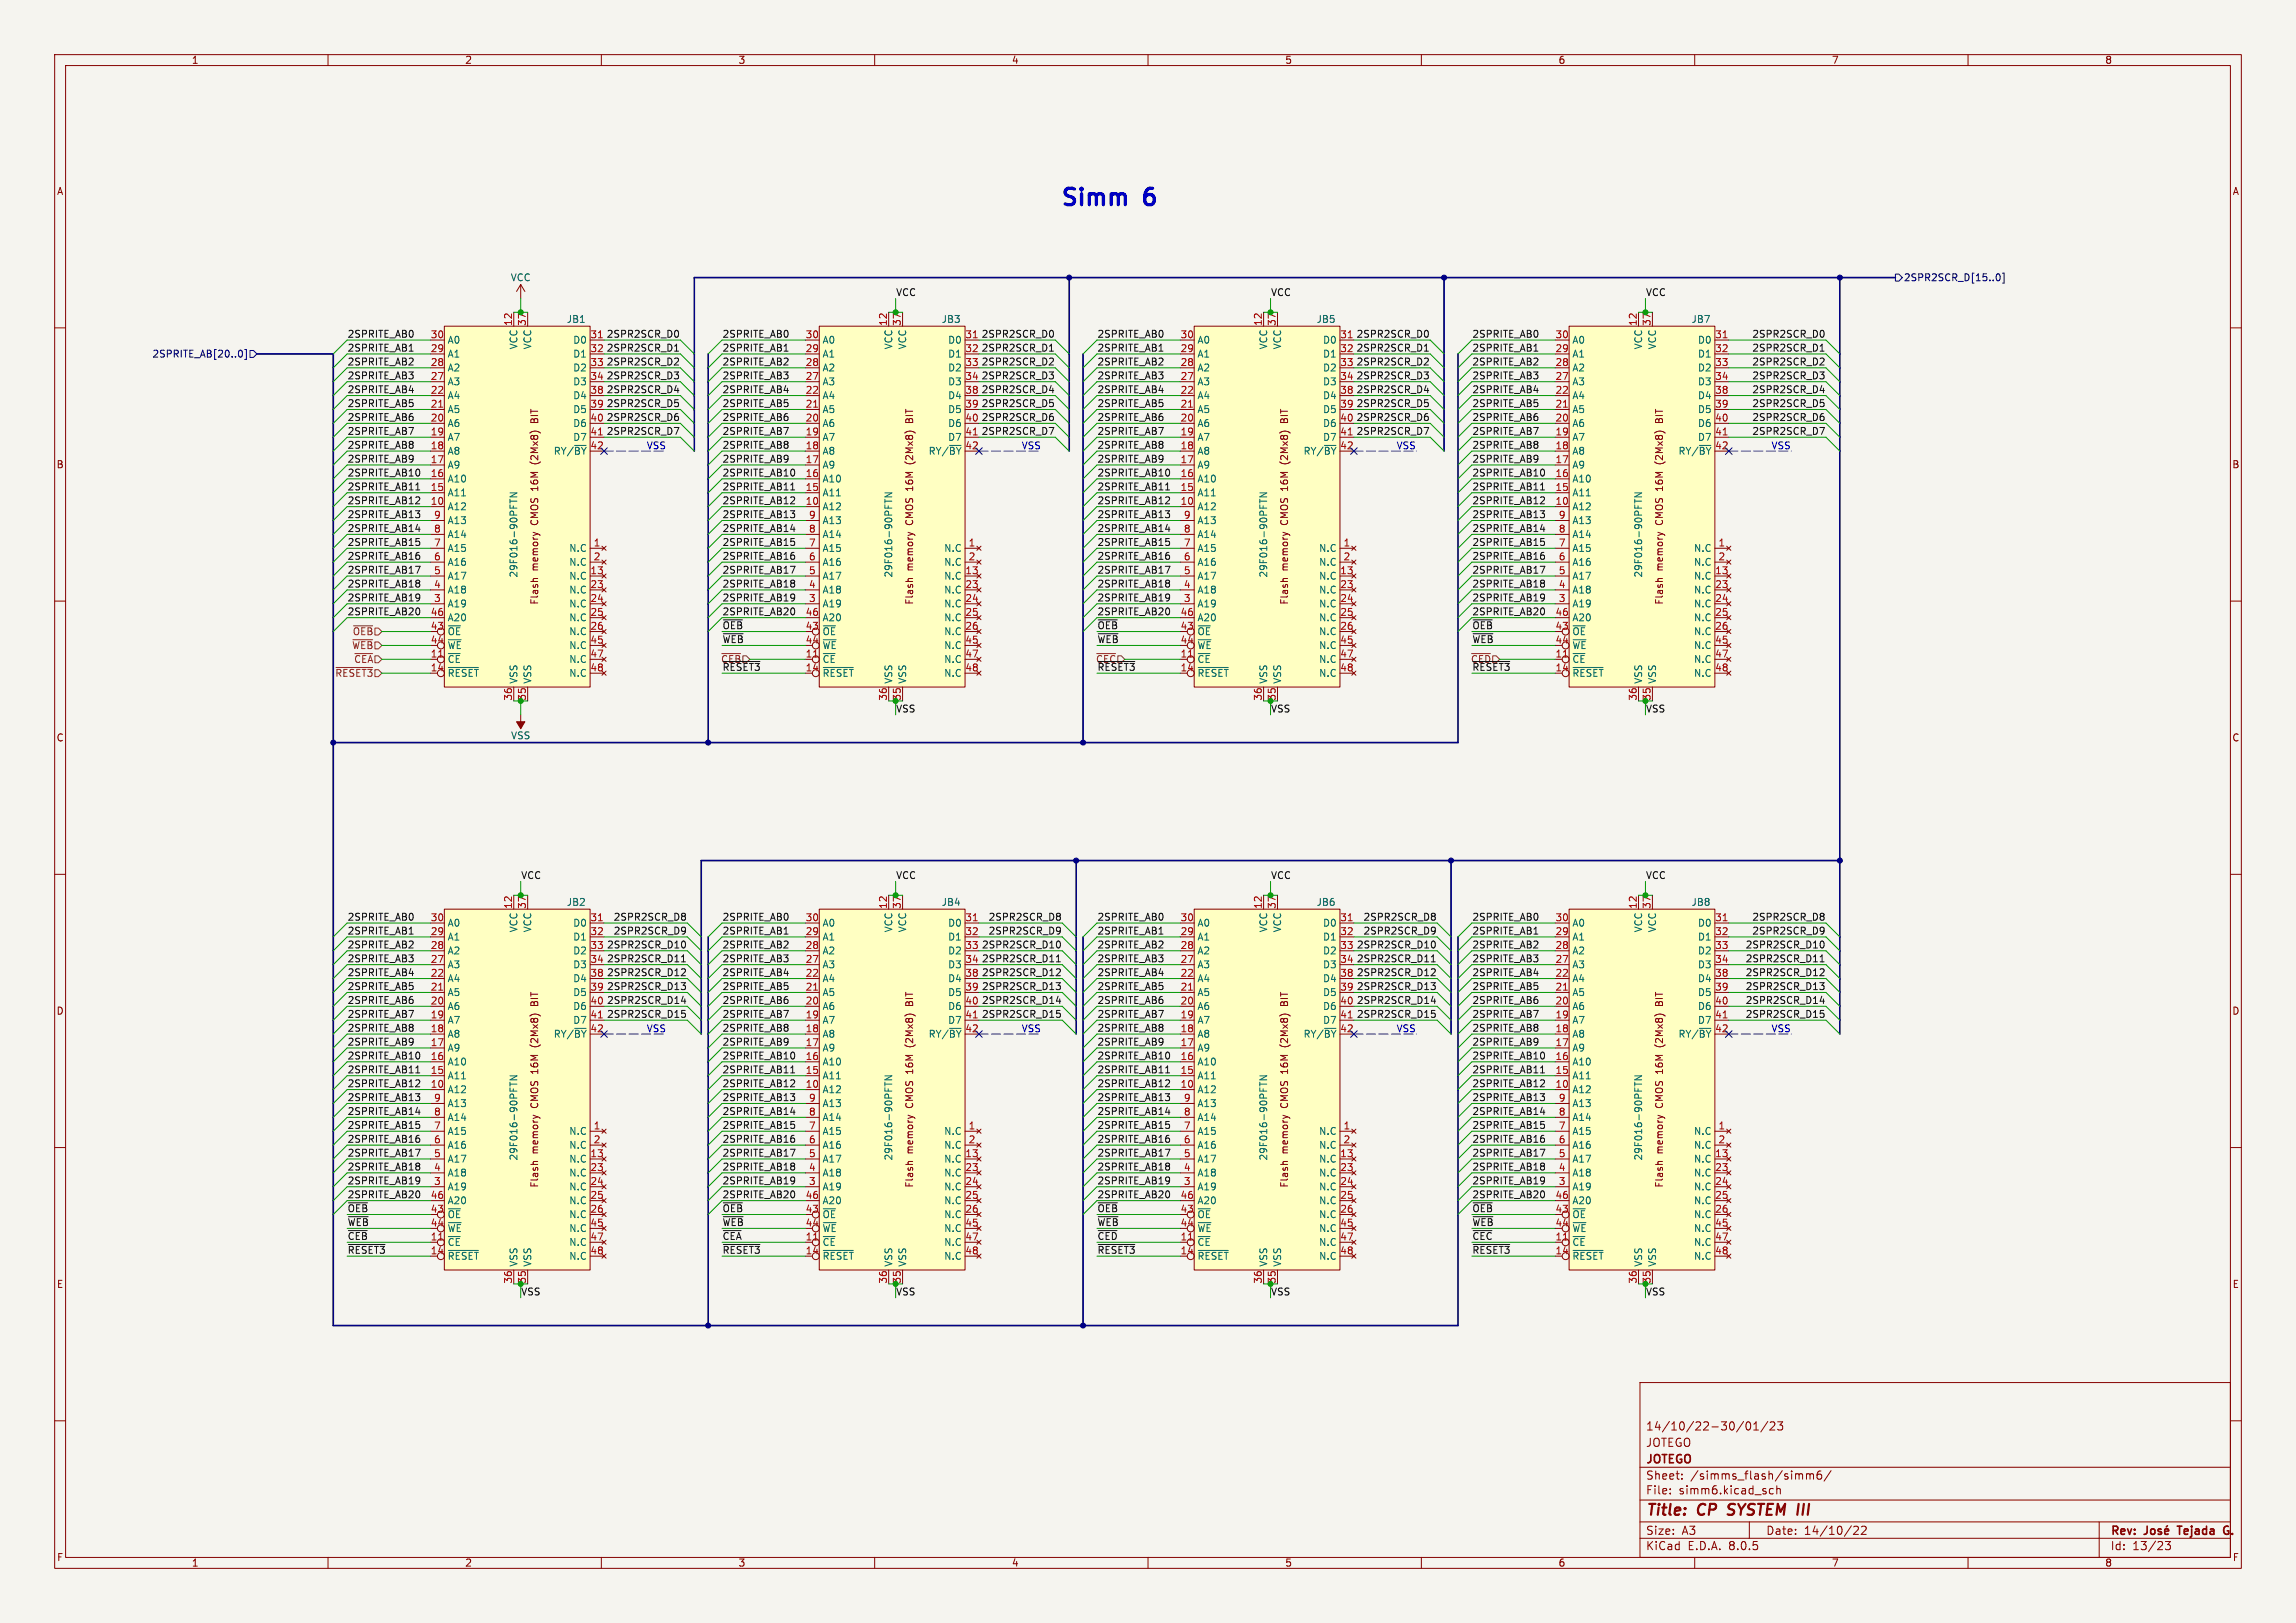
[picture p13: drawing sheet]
<svg xmlns="http://www.w3.org/2000/svg" width="420mm" height="297mm" viewBox="0 0 420 297" stroke-linecap="round" stroke-linejoin="round" font-family="sans-serif">
<defs><g id="words">
<g font-size="4.2" fill="#0000c2">
<text x="193.5" y="37.9">Simm</text>
<text x="209.2" y="37.9">6</text>
</g>
<g font-size="2.8" fill="#840000">
<text x="301" y="277.9">Title:</text>
<text x="310.6" y="277.9">CP</text>
<text x="317" y="277.9">SYSTEM III</text>
</g>
<g font-size="2.1" fill="#840000">
<text x="301" y="262">14/10/22-30/01/23</text>
<text x="301" y="268.2">JOTEGO</text>
<text x="301" y="265">JOTEGO</text>
<text x="301" y="273.7">File:</text>
<text x="301" y="271">Sheet:</text>
<text x="307.1" y="273.7">simm6.kicad_sch</text>
<text x="309.2" y="271">/simms_flash/simm6/</text>
<text x="301" y="281.1">Size:</text>
<text x="307.6" y="281.1">A3</text>
<text x="323" y="281.1">Date:</text>
<text x="330" y="281.1">14/10/22</text>
<text x="386" y="281.3">Rev:</text>
<text x="399.1" y="281.3">Tejada</text>
<text x="408.1" y="281.3">G.</text>
<text x="301" y="283.9">KiCad</text>
<text x="308.7" y="283.9">E.D.A.</text>
<text x="316.3" y="283.9">8.0.5</text>
<text x="386" y="283.9">Id:</text>
<text x="390.1" y="283.9">13/23</text>
</g>
<g font-size="1.8" fill="#840000">
<text x="35" y="11.9">1</text>
<text x="85" y="11.9">2</text>
<text x="135" y="11.9">3</text>
<text x="185" y="11.9">4</text>
<text x="235" y="11.9">5</text>
<text x="285" y="11.9">6</text>
<text x="335" y="11.9">7</text>
<text x="385" y="11.9">8</text>
<text x="10.3" y="35.9">A</text>
<text x="408.3" y="35.9">A</text>
<text x="98.7" y="76.6" transform="rotate(-90 98.7 76.6)">BIT</text>
<text x="167.2" y="76.6" transform="rotate(-90 167.2 76.6)">BIT</text>
<text x="235.8" y="76.6" transform="rotate(-90 235.8 76.6)">BIT</text>
<text x="304.4" y="76.6" transform="rotate(-90 304.4 76.6)">BIT</text>
<text x="10.3" y="85.9">B</text>
<text x="98.7" y="84.4" transform="rotate(-90 98.7 84.4)">(2Mx8)</text>
<text x="167.2" y="84.4" transform="rotate(-90 167.2 84.4)">(2Mx8)</text>
<text x="235.8" y="84.4" transform="rotate(-90 235.8 84.4)">(2Mx8)</text>
<text x="304.4" y="84.4" transform="rotate(-90 304.4 84.4)">(2Mx8)</text>
<text x="408.2" y="85.9">B</text>
<text x="98.7" y="95.9" transform="rotate(-90 98.7 95.9)">CMOS 16M</text>
<text x="167.2" y="95.9" transform="rotate(-90 167.2 95.9)">CMOS 16M</text>
<text x="235.8" y="95.9" transform="rotate(-90 235.8 95.9)">CMOS 16M</text>
<text x="304.4" y="95.9" transform="rotate(-90 304.4 95.9)">CMOS 16M</text>
<text x="98.7" y="104.5" transform="rotate(-90 98.7 104.5)">memory</text>
<text x="167.2" y="104.5" transform="rotate(-90 167.2 104.5)">memory</text>
<text x="235.8" y="104.5" transform="rotate(-90 235.8 104.5)">memory</text>
<text x="304.4" y="104.5" transform="rotate(-90 304.4 104.5)">memory</text>
<text x="98.7" y="110.8" transform="rotate(-90 98.7 110.8)">Flash</text>
<text x="167.2" y="110.8" transform="rotate(-90 167.2 110.8)">Flash</text>
<text x="235.8" y="110.8" transform="rotate(-90 235.8 110.8)">Flash</text>
<text x="304.4" y="110.8" transform="rotate(-90 304.4 110.8)">Flash</text>
<text x="10.3" y="135.9">C</text>
<text x="408.2" y="135.9">C</text>
<text x="10.3" y="185.9">D</text>
<text x="98.7" y="183.3" transform="rotate(-90 98.7 183.3)">BIT</text>
<text x="167.2" y="183.3" transform="rotate(-90 167.2 183.3)">BIT</text>
<text x="235.8" y="183.3" transform="rotate(-90 235.8 183.3)">BIT</text>
<text x="304.4" y="183.3" transform="rotate(-90 304.4 183.3)">BIT</text>
<text x="408.2" y="185.9">D</text>
<text x="98.7" y="191.1" transform="rotate(-90 98.7 191.1)">(2Mx8)</text>
<text x="167.2" y="191.1" transform="rotate(-90 167.2 191.1)">(2Mx8)</text>
<text x="235.8" y="191.1" transform="rotate(-90 235.8 191.1)">(2Mx8)</text>
<text x="304.4" y="191.1" transform="rotate(-90 304.4 191.1)">(2Mx8)</text>
<text x="98.7" y="202.6" transform="rotate(-90 98.7 202.6)">CMOS 16M</text>
<text x="167.2" y="202.6" transform="rotate(-90 167.2 202.6)">CMOS 16M</text>
<text x="235.8" y="202.6" transform="rotate(-90 235.8 202.6)">CMOS 16M</text>
<text x="304.4" y="202.6" transform="rotate(-90 304.4 202.6)">CMOS 16M</text>
<text x="98.7" y="211.2" transform="rotate(-90 98.7 211.2)">memory</text>
<text x="167.2" y="211.2" transform="rotate(-90 167.2 211.2)">memory</text>
<text x="235.8" y="211.2" transform="rotate(-90 235.8 211.2)">memory</text>
<text x="304.4" y="211.2" transform="rotate(-90 304.4 211.2)">memory</text>
<text x="98.7" y="217.4" transform="rotate(-90 98.7 217.4)">Flash</text>
<text x="167.2" y="217.4" transform="rotate(-90 167.2 217.4)">Flash</text>
<text x="235.8" y="217.4" transform="rotate(-90 235.8 217.4)">Flash</text>
<text x="304.4" y="217.4" transform="rotate(-90 304.4 217.4)">Flash</text>
<text x="10.3" y="235.9">E</text>
<text x="408.3" y="235.9">E</text>
<text x="10.3" y="285.9">F</text>
<text x="35" y="286.9">1</text>
<text x="85" y="286.9">2</text>
<text x="135" y="286.9">3</text>
<text x="185" y="286.9">4</text>
<text x="235" y="286.9">5</text>
<text x="285" y="286.9">6</text>
<text x="335" y="286.9">7</text>
<text x="385" y="286.9">8</text>
<text x="408.3" y="285.9">F</text>
</g>
<g font-size="1.8" fill="#006464">
<text x="93.3" y="51.7">VCC</text>
<text x="103.6" y="59.3">JB1</text>
<text x="172.2" y="59.3">JB3</text>
<text x="240.7" y="59.3">JB5</text>
<text x="309.3" y="59.3">JB7</text>
<text x="81.8" y="65.6">A1</text>
<text x="81.8" y="63.1">A0</text>
<text x="94.8" y="64" transform="rotate(-90 94.8 64)">VCC</text>
<text x="97.4" y="64" transform="rotate(-90 97.4 64)">VCC</text>
<text x="104.8" y="63.1">D0</text>
<text x="104.8" y="65.6">D1</text>
<text x="150.4" y="65.6">A1</text>
<text x="150.4" y="63.1">A0</text>
<text x="163.4" y="64" transform="rotate(-90 163.4 64)">VCC</text>
<text x="166" y="64" transform="rotate(-90 166 64)">VCC</text>
<text x="173.3" y="63.1">D0</text>
<text x="173.3" y="65.6">D1</text>
<text x="218.9" y="65.6">A1</text>
<text x="218.9" y="63.1">A0</text>
<text x="232" y="64" transform="rotate(-90 232 64)">VCC</text>
<text x="234.5" y="64" transform="rotate(-90 234.5 64)">VCC</text>
<text x="241.9" y="63.1">D0</text>
<text x="241.9" y="65.6">D1</text>
<text x="287.5" y="65.6">A1</text>
<text x="287.5" y="63.1">A0</text>
<text x="300.6" y="64" transform="rotate(-90 300.6 64)">VCC</text>
<text x="303.1" y="64" transform="rotate(-90 303.1 64)">VCC</text>
<text x="310.5" y="63.1">D0</text>
<text x="310.5" y="65.6">D1</text>
<text x="81.8" y="70.7">A3</text>
<text x="81.8" y="68.2">A2</text>
<text x="104.8" y="68.2">D2</text>
<text x="104.8" y="70.7">D3</text>
<text x="150.4" y="70.7">A3</text>
<text x="150.4" y="68.2">A2</text>
<text x="173.3" y="68.2">D2</text>
<text x="173.3" y="70.7">D3</text>
<text x="218.9" y="70.7">A3</text>
<text x="218.9" y="68.2">A2</text>
<text x="241.9" y="68.2">D2</text>
<text x="241.9" y="70.7">D3</text>
<text x="287.5" y="70.7">A3</text>
<text x="287.5" y="68.2">A2</text>
<text x="310.5" y="68.2">D2</text>
<text x="310.5" y="70.7">D3</text>
<text x="81.8" y="75.8">A5</text>
<text x="81.8" y="73.3">A4</text>
<text x="104.8" y="73.3">D4</text>
<text x="104.8" y="75.8">D5</text>
<text x="150.4" y="75.8">A5</text>
<text x="150.4" y="73.3">A4</text>
<text x="173.3" y="73.3">D4</text>
<text x="173.3" y="75.8">D5</text>
<text x="218.9" y="75.8">A5</text>
<text x="218.9" y="73.3">A4</text>
<text x="241.9" y="73.3">D4</text>
<text x="241.9" y="75.8">D5</text>
<text x="287.5" y="75.8">A5</text>
<text x="287.5" y="73.3">A4</text>
<text x="310.5" y="73.3">D4</text>
<text x="310.5" y="75.8">D5</text>
<text x="81.8" y="83.4">A8</text>
<text x="81.8" y="80.9">A7</text>
<text x="81.8" y="78.3">A6</text>
<text x="101.2" y="83.4">RY/~{BY}</text>
<text x="104.8" y="78.3">D6</text>
<text x="104.8" y="80.9">D7</text>
<text x="150.4" y="83.4">A8</text>
<text x="150.4" y="80.9">A7</text>
<text x="150.4" y="78.3">A6</text>
<text x="169.8" y="83.4">RY/~{BY}</text>
<text x="173.3" y="78.3">D6</text>
<text x="173.3" y="80.9">D7</text>
<text x="218.9" y="83.4">A8</text>
<text x="218.9" y="80.9">A7</text>
<text x="218.9" y="78.3">A6</text>
<text x="238.4" y="83.4">RY/~{BY}</text>
<text x="241.9" y="78.3">D6</text>
<text x="241.9" y="80.9">D7</text>
<text x="287.5" y="83.4">A8</text>
<text x="287.5" y="80.9">A7</text>
<text x="287.5" y="78.3">A6</text>
<text x="306.9" y="83.4">RY/~{BY}</text>
<text x="310.5" y="78.3">D6</text>
<text x="310.5" y="80.9">D7</text>
<text x="81.8" y="88.5">A10</text>
<text x="81.8" y="86">A9</text>
<text x="150.4" y="88.5">A10</text>
<text x="150.4" y="86">A9</text>
<text x="218.9" y="88.5">A10</text>
<text x="218.9" y="86">A9</text>
<text x="287.5" y="88.5">A10</text>
<text x="287.5" y="86">A9</text>
<text x="81.8" y="93.6">A12</text>
<text x="81.8" y="91">A11</text>
<text x="150.4" y="93.6">A12</text>
<text x="150.4" y="91">A11</text>
<text x="218.9" y="93.6">A12</text>
<text x="218.9" y="91">A11</text>
<text x="287.5" y="93.6">A12</text>
<text x="287.5" y="91">A11</text>
<text x="81.8" y="101.2">A15</text>
<text x="81.8" y="98.7">A14</text>
<text x="81.8" y="96.1">A13</text>
<text x="104" y="101.2">N.C</text>
<text x="150.4" y="101.2">A15</text>
<text x="150.4" y="98.7">A14</text>
<text x="150.4" y="96.1">A13</text>
<text x="172.6" y="101.2">N.C</text>
<text x="218.9" y="101.2">A15</text>
<text x="218.9" y="98.7">A14</text>
<text x="218.9" y="96.1">A13</text>
<text x="241.2" y="101.2">N.C</text>
<text x="287.5" y="101.2">A15</text>
<text x="287.5" y="98.7">A14</text>
<text x="287.5" y="96.1">A13</text>
<text x="309.8" y="101.2">N.C</text>
<text x="81.8" y="106.3">A17</text>
<text x="81.8" y="103.7">A16</text>
<text x="94.8" y="105.8" transform="rotate(-90 94.8 105.8)">29F016-90PFTN</text>
<text x="104" y="106.3">N.C</text>
<text x="104" y="103.7">N.C</text>
<text x="150.4" y="106.3">A17</text>
<text x="150.4" y="103.7">A16</text>
<text x="163.4" y="105.8" transform="rotate(-90 163.4 105.8)">29F016-90PFTN</text>
<text x="172.6" y="106.3">N.C</text>
<text x="172.6" y="103.7">N.C</text>
<text x="218.9" y="106.3">A17</text>
<text x="218.9" y="103.7">A16</text>
<text x="232" y="105.8" transform="rotate(-90 232 105.8)">29F016-90PFTN</text>
<text x="241.2" y="106.3">N.C</text>
<text x="241.2" y="103.7">N.C</text>
<text x="287.5" y="106.3">A17</text>
<text x="287.5" y="103.7">A16</text>
<text x="300.6" y="105.8" transform="rotate(-90 300.6 105.8)">29F016-90PFTN</text>
<text x="309.8" y="106.3">N.C</text>
<text x="309.8" y="103.7">N.C</text>
<text x="81.8" y="111.4">A19</text>
<text x="81.8" y="108.8">A18</text>
<text x="81.8" y="113.9">A20</text>
<text x="104" y="108.8">N.C</text>
<text x="104" y="111.4">N.C</text>
<text x="104" y="113.9">N.C</text>
<text x="150.4" y="111.4">A19</text>
<text x="150.4" y="108.8">A18</text>
<text x="150.4" y="113.9">A20</text>
<text x="172.6" y="108.8">N.C</text>
<text x="172.6" y="111.4">N.C</text>
<text x="172.6" y="113.9">N.C</text>
<text x="218.9" y="111.4">A19</text>
<text x="218.9" y="108.8">A18</text>
<text x="218.9" y="113.9">A20</text>
<text x="241.2" y="108.8">N.C</text>
<text x="241.2" y="111.4">N.C</text>
<text x="241.2" y="113.9">N.C</text>
<text x="287.5" y="111.4">A19</text>
<text x="287.5" y="108.8">A18</text>
<text x="287.5" y="113.9">A20</text>
<text x="309.8" y="108.8">N.C</text>
<text x="309.8" y="111.4">N.C</text>
<text x="309.8" y="113.9">N.C</text>
<text x="81.8" y="116.4">~{OE}</text>
<text x="81.8" y="119">~{WE}</text>
<text x="104" y="116.4">N.C</text>
<text x="104" y="119">N.C</text>
<text x="150.4" y="116.4">~{OE}</text>
<text x="150.4" y="119">~{WE}</text>
<text x="172.6" y="116.4">N.C</text>
<text x="172.6" y="119">N.C</text>
<text x="218.9" y="116.4">~{OE}</text>
<text x="218.9" y="119">~{WE}</text>
<text x="241.2" y="116.4">N.C</text>
<text x="241.2" y="119">N.C</text>
<text x="287.5" y="116.4">~{OE}</text>
<text x="287.5" y="119">~{WE}</text>
<text x="309.8" y="116.4">N.C</text>
<text x="309.8" y="119">N.C</text>
<text x="81.8" y="121.5">~{CE}</text>
<text x="81.8" y="124.1">~{RESET}</text>
<text x="94.8" y="125.2" transform="rotate(-90 94.8 125.2)">VSS</text>
<text x="97.4" y="125.2" transform="rotate(-90 97.4 125.2)">VSS</text>
<text x="104" y="121.5">N.C</text>
<text x="104" y="124.1">N.C</text>
<text x="150.4" y="121.5">~{CE}</text>
<text x="150.4" y="124.1">~{RESET}</text>
<text x="163.4" y="125.2" transform="rotate(-90 163.4 125.2)">VSS</text>
<text x="166" y="125.2" transform="rotate(-90 166 125.2)">VSS</text>
<text x="172.6" y="121.5">N.C</text>
<text x="172.6" y="124.1">N.C</text>
<text x="218.9" y="121.5">~{CE}</text>
<text x="218.9" y="124.1">~{RESET}</text>
<text x="232" y="125.2" transform="rotate(-90 232 125.2)">VSS</text>
<text x="234.5" y="125.2" transform="rotate(-90 234.5 125.2)">VSS</text>
<text x="241.2" y="121.5">N.C</text>
<text x="241.2" y="124.1">N.C</text>
<text x="287.5" y="121.5">~{CE}</text>
<text x="287.5" y="124.1">~{RESET}</text>
<text x="300.6" y="125.2" transform="rotate(-90 300.6 125.2)">VSS</text>
<text x="303.1" y="125.2" transform="rotate(-90 303.1 125.2)">VSS</text>
<text x="309.8" y="121.5">N.C</text>
<text x="309.8" y="124.1">N.C</text>
<text x="93.4" y="135.5">VSS</text>
<text x="103.6" y="166">JB2</text>
<text x="172.2" y="166">JB4</text>
<text x="240.7" y="166">JB6</text>
<text x="309.3" y="166">JB8</text>
<text x="81.8" y="172.3">A1</text>
<text x="81.8" y="169.8">A0</text>
<text x="94.8" y="170.7" transform="rotate(-90 94.8 170.7)">VCC</text>
<text x="97.4" y="170.7" transform="rotate(-90 97.4 170.7)">VCC</text>
<text x="104.8" y="169.8">D0</text>
<text x="104.8" y="172.3">D1</text>
<text x="150.4" y="172.3">A1</text>
<text x="150.4" y="169.8">A0</text>
<text x="163.4" y="170.7" transform="rotate(-90 163.4 170.7)">VCC</text>
<text x="166" y="170.7" transform="rotate(-90 166 170.7)">VCC</text>
<text x="173.3" y="169.8">D0</text>
<text x="173.3" y="172.3">D1</text>
<text x="218.9" y="172.3">A1</text>
<text x="218.9" y="169.8">A0</text>
<text x="232" y="170.7" transform="rotate(-90 232 170.7)">VCC</text>
<text x="234.5" y="170.7" transform="rotate(-90 234.5 170.7)">VCC</text>
<text x="241.9" y="169.8">D0</text>
<text x="241.9" y="172.3">D1</text>
<text x="287.5" y="172.3">A1</text>
<text x="287.5" y="169.8">A0</text>
<text x="300.6" y="170.7" transform="rotate(-90 300.6 170.7)">VCC</text>
<text x="303.1" y="170.7" transform="rotate(-90 303.1 170.7)">VCC</text>
<text x="310.5" y="169.8">D0</text>
<text x="310.5" y="172.3">D1</text>
<text x="81.8" y="179.9">A4</text>
<text x="81.8" y="177.4">A3</text>
<text x="81.8" y="174.9">A2</text>
<text x="104.8" y="174.9">D2</text>
<text x="104.8" y="177.4">D3</text>
<text x="104.8" y="179.9">D4</text>
<text x="150.4" y="179.9">A4</text>
<text x="150.4" y="177.4">A3</text>
<text x="150.4" y="174.9">A2</text>
<text x="173.3" y="174.9">D2</text>
<text x="173.3" y="177.4">D3</text>
<text x="173.3" y="179.9">D4</text>
<text x="218.9" y="179.9">A4</text>
<text x="218.9" y="177.4">A3</text>
<text x="218.9" y="174.9">A2</text>
<text x="241.9" y="174.9">D2</text>
<text x="241.9" y="177.4">D3</text>
<text x="241.9" y="179.9">D4</text>
<text x="287.5" y="179.9">A4</text>
<text x="287.5" y="177.4">A3</text>
<text x="287.5" y="174.9">A2</text>
<text x="310.5" y="174.9">D2</text>
<text x="310.5" y="177.4">D3</text>
<text x="310.5" y="179.9">D4</text>
<text x="81.8" y="185">A6</text>
<text x="81.8" y="182.5">A5</text>
<text x="104.8" y="182.5">D5</text>
<text x="104.8" y="185">D6</text>
<text x="150.4" y="185">A6</text>
<text x="150.4" y="182.5">A5</text>
<text x="173.3" y="182.5">D5</text>
<text x="173.3" y="185">D6</text>
<text x="218.9" y="185">A6</text>
<text x="218.9" y="182.5">A5</text>
<text x="241.9" y="182.5">D5</text>
<text x="241.9" y="185">D6</text>
<text x="287.5" y="185">A6</text>
<text x="287.5" y="182.5">A5</text>
<text x="310.5" y="182.5">D5</text>
<text x="310.5" y="185">D6</text>
<text x="81.8" y="190.1">A8</text>
<text x="81.8" y="187.6">A7</text>
<text x="101.2" y="190.1">RY/~{BY}</text>
<text x="104.8" y="187.6">D7</text>
<text x="150.4" y="190.1">A8</text>
<text x="150.4" y="187.6">A7</text>
<text x="169.8" y="190.1">RY/~{BY}</text>
<text x="173.3" y="187.6">D7</text>
<text x="218.9" y="190.1">A8</text>
<text x="218.9" y="187.6">A7</text>
<text x="238.4" y="190.1">RY/~{BY}</text>
<text x="241.9" y="187.6">D7</text>
<text x="287.5" y="190.1">A8</text>
<text x="287.5" y="187.6">A7</text>
<text x="306.9" y="190.1">RY/~{BY}</text>
<text x="310.5" y="187.6">D7</text>
<text x="81.8" y="197.7">A11</text>
<text x="81.8" y="195.2">A10</text>
<text x="81.8" y="192.6">A9</text>
<text x="150.4" y="197.7">A11</text>
<text x="150.4" y="195.2">A10</text>
<text x="150.4" y="192.6">A9</text>
<text x="218.9" y="197.7">A11</text>
<text x="218.9" y="195.2">A10</text>
<text x="218.9" y="192.6">A9</text>
<text x="287.5" y="197.7">A11</text>
<text x="287.5" y="195.2">A10</text>
<text x="287.5" y="192.6">A9</text>
<text x="81.8" y="200.3">A12</text>
<text x="81.8" y="202.8">A13</text>
<text x="150.4" y="200.3">A12</text>
<text x="150.4" y="202.8">A13</text>
<text x="218.9" y="200.3">A12</text>
<text x="218.9" y="202.8">A13</text>
<text x="287.5" y="200.3">A12</text>
<text x="287.5" y="202.8">A13</text>
<text x="81.8" y="207.9">A15</text>
<text x="81.8" y="205.3">A14</text>
<text x="104" y="207.9">N.C</text>
<text x="150.4" y="207.9">A15</text>
<text x="150.4" y="205.3">A14</text>
<text x="172.6" y="207.9">N.C</text>
<text x="218.9" y="207.9">A15</text>
<text x="218.9" y="205.3">A14</text>
<text x="241.2" y="207.9">N.C</text>
<text x="287.5" y="207.9">A15</text>
<text x="287.5" y="205.3">A14</text>
<text x="309.8" y="207.9">N.C</text>
<text x="81.8" y="215.5">A18</text>
<text x="81.8" y="213">A17</text>
<text x="81.8" y="210.4">A16</text>
<text x="94.8" y="212.5" transform="rotate(-90 94.8 212.5)">29F016-90PFTN</text>
<text x="104" y="213">N.C</text>
<text x="104" y="210.4">N.C</text>
<text x="104" y="215.5">N.C</text>
<text x="150.4" y="215.5">A18</text>
<text x="150.4" y="213">A17</text>
<text x="150.4" y="210.4">A16</text>
<text x="163.4" y="212.5" transform="rotate(-90 163.4 212.5)">29F016-90PFTN</text>
<text x="172.6" y="213">N.C</text>
<text x="172.6" y="210.4">N.C</text>
<text x="172.6" y="215.5">N.C</text>
<text x="218.9" y="215.5">A18</text>
<text x="218.9" y="213">A17</text>
<text x="218.9" y="210.4">A16</text>
<text x="232" y="212.5" transform="rotate(-90 232 212.5)">29F016-90PFTN</text>
<text x="241.2" y="213">N.C</text>
<text x="241.2" y="210.4">N.C</text>
<text x="241.2" y="215.5">N.C</text>
<text x="287.5" y="215.5">A18</text>
<text x="287.5" y="213">A17</text>
<text x="287.5" y="210.4">A16</text>
<text x="300.6" y="212.5" transform="rotate(-90 300.6 212.5)">29F016-90PFTN</text>
<text x="309.8" y="213">N.C</text>
<text x="309.8" y="210.4">N.C</text>
<text x="309.8" y="215.5">N.C</text>
<text x="81.8" y="218">A19</text>
<text x="81.8" y="220.6">A20</text>
<text x="104" y="218">N.C</text>
<text x="104" y="220.6">N.C</text>
<text x="150.4" y="218">A19</text>
<text x="150.4" y="220.6">A20</text>
<text x="172.6" y="218">N.C</text>
<text x="172.6" y="220.6">N.C</text>
<text x="218.9" y="218">A19</text>
<text x="218.9" y="220.6">A20</text>
<text x="241.2" y="218">N.C</text>
<text x="241.2" y="220.6">N.C</text>
<text x="287.5" y="218">A19</text>
<text x="287.5" y="220.6">A20</text>
<text x="309.8" y="218">N.C</text>
<text x="309.8" y="220.6">N.C</text>
<text x="81.8" y="223.1">~{OE}</text>
<text x="81.8" y="225.7">~{WE}</text>
<text x="104" y="223.1">N.C</text>
<text x="104" y="225.7">N.C</text>
<text x="150.4" y="223.1">~{OE}</text>
<text x="150.4" y="225.7">~{WE}</text>
<text x="172.6" y="223.1">N.C</text>
<text x="172.6" y="225.7">N.C</text>
<text x="218.9" y="223.1">~{OE}</text>
<text x="218.9" y="225.7">~{WE}</text>
<text x="241.2" y="223.1">N.C</text>
<text x="241.2" y="225.7">N.C</text>
<text x="287.5" y="223.1">~{OE}</text>
<text x="287.5" y="225.7">~{WE}</text>
<text x="309.8" y="223.1">N.C</text>
<text x="309.8" y="225.7">N.C</text>
<text x="81.8" y="228.2">~{CE}</text>
<text x="81.8" y="230.7">~{RESET}</text>
<text x="94.8" y="231.9" transform="rotate(-90 94.8 231.9)">VSS</text>
<text x="97.4" y="231.9" transform="rotate(-90 97.4 231.9)">VSS</text>
<text x="104" y="228.2">N.C</text>
<text x="104" y="230.7">N.C</text>
<text x="150.4" y="228.2">~{CE}</text>
<text x="150.4" y="230.7">~{RESET}</text>
<text x="163.4" y="231.9" transform="rotate(-90 163.4 231.9)">VSS</text>
<text x="166" y="231.9" transform="rotate(-90 166 231.9)">VSS</text>
<text x="172.6" y="228.2">N.C</text>
<text x="172.6" y="230.7">N.C</text>
<text x="218.9" y="228.2">~{CE}</text>
<text x="218.9" y="230.7">~{RESET}</text>
<text x="232" y="231.9" transform="rotate(-90 232 231.9)">VSS</text>
<text x="234.5" y="231.9" transform="rotate(-90 234.5 231.9)">VSS</text>
<text x="241.2" y="228.2">N.C</text>
<text x="241.2" y="230.7">N.C</text>
<text x="287.5" y="228.2">~{CE}</text>
<text x="287.5" y="230.7">~{RESET}</text>
<text x="300.6" y="231.9" transform="rotate(-90 300.6 231.9)">VSS</text>
<text x="303.1" y="231.9" transform="rotate(-90 303.1 231.9)">VSS</text>
<text x="309.8" y="228.2">N.C</text>
<text x="309.8" y="230.7">N.C</text>
</g>
<g font-size="1.8" fill="#000084">
<text x="348.2" y="51.7">2SPR2SCR_D[15..0]</text>
<text x="27.8" y="65.6">2SPRITE_AB[20..0]</text>
</g>
<g font-size="1.8" fill="#a90000">
<text x="93.7" y="59.7" transform="rotate(-90 93.7 59.7)">12</text>
<text x="96.3" y="59.7" transform="rotate(-90 96.3 59.7)">37</text>
<text x="162.3" y="59.7" transform="rotate(-90 162.3 59.7)">12</text>
<text x="164.8" y="59.7" transform="rotate(-90 164.8 59.7)">37</text>
<text x="230.9" y="59.7" transform="rotate(-90 230.9 59.7)">12</text>
<text x="233.4" y="59.7" transform="rotate(-90 233.4 59.7)">37</text>
<text x="299.5" y="59.7" transform="rotate(-90 299.5 59.7)">12</text>
<text x="302" y="59.7" transform="rotate(-90 302 59.7)">37</text>
<text x="78.7" y="64.5">29</text>
<text x="78.7" y="62">30</text>
<text x="107.9" y="62">31</text>
<text x="107.9" y="64.5">32</text>
<text x="147.3" y="64.5">29</text>
<text x="147.3" y="62">30</text>
<text x="176.5" y="62">31</text>
<text x="176.5" y="64.5">32</text>
<text x="215.9" y="64.5">29</text>
<text x="215.9" y="62">30</text>
<text x="245.1" y="62">31</text>
<text x="245.1" y="64.5">32</text>
<text x="284.4" y="64.5">29</text>
<text x="284.4" y="62">30</text>
<text x="313.6" y="62">31</text>
<text x="313.6" y="64.5">32</text>
<text x="78.7" y="69.6">27</text>
<text x="78.7" y="67.1">28</text>
<text x="107.9" y="67.1">33</text>
<text x="107.9" y="69.6">34</text>
<text x="147.3" y="69.6">27</text>
<text x="147.3" y="67.1">28</text>
<text x="176.5" y="67.1">33</text>
<text x="176.5" y="69.6">34</text>
<text x="215.9" y="69.6">27</text>
<text x="215.9" y="67.1">28</text>
<text x="245.1" y="67.1">33</text>
<text x="245.1" y="69.6">34</text>
<text x="284.4" y="69.6">27</text>
<text x="284.4" y="67.1">28</text>
<text x="313.6" y="67.1">33</text>
<text x="313.6" y="69.6">34</text>
<text x="78.7" y="77.2">20</text>
<text x="78.7" y="74.7">21</text>
<text x="78.7" y="72.1">22</text>
<text x="107.9" y="72.1">38</text>
<text x="107.9" y="74.7">39</text>
<text x="107.9" y="77.2">40</text>
<text x="147.3" y="77.2">20</text>
<text x="147.3" y="74.7">21</text>
<text x="147.3" y="72.1">22</text>
<text x="176.5" y="72.1">38</text>
<text x="176.5" y="74.7">39</text>
<text x="176.5" y="77.2">40</text>
<text x="215.9" y="77.2">20</text>
<text x="215.9" y="74.7">21</text>
<text x="215.9" y="72.1">22</text>
<text x="245.1" y="72.1">38</text>
<text x="245.1" y="74.7">39</text>
<text x="245.1" y="77.2">40</text>
<text x="284.4" y="77.2">20</text>
<text x="284.4" y="74.7">21</text>
<text x="284.4" y="72.1">22</text>
<text x="313.6" y="72.1">38</text>
<text x="313.6" y="74.7">39</text>
<text x="313.6" y="77.2">40</text>
<text x="78.7" y="82.3">18</text>
<text x="78.7" y="79.8">19</text>
<text x="107.9" y="79.8">41</text>
<text x="107.9" y="82.3">42</text>
<text x="147.3" y="82.3">18</text>
<text x="147.3" y="79.8">19</text>
<text x="176.5" y="79.8">41</text>
<text x="176.5" y="82.3">42</text>
<text x="215.9" y="82.3">18</text>
<text x="215.9" y="79.8">19</text>
<text x="245.1" y="79.8">41</text>
<text x="245.1" y="82.3">42</text>
<text x="284.4" y="82.3">18</text>
<text x="284.4" y="79.8">19</text>
<text x="313.6" y="79.8">41</text>
<text x="313.6" y="82.3">42</text>
<text x="78.7" y="89.9">15</text>
<text x="78.7" y="87.4">16</text>
<text x="78.7" y="84.8">17</text>
<text x="147.3" y="89.9">15</text>
<text x="147.3" y="87.4">16</text>
<text x="147.3" y="84.8">17</text>
<text x="215.9" y="89.9">15</text>
<text x="215.9" y="87.4">16</text>
<text x="215.9" y="84.8">17</text>
<text x="284.4" y="89.9">15</text>
<text x="284.4" y="87.4">16</text>
<text x="284.4" y="84.8">17</text>
<text x="78.7" y="92.5">10</text>
<text x="79.3" y="95">9</text>
<text x="147.3" y="92.5">10</text>
<text x="147.9" y="95">9</text>
<text x="215.9" y="92.5">10</text>
<text x="216.5" y="95">9</text>
<text x="284.4" y="92.5">10</text>
<text x="285" y="95">9</text>
<text x="79.3" y="100.1">7</text>
<text x="79.3" y="97.5">8</text>
<text x="108.5" y="100.1">1</text>
<text x="147.9" y="100.1">7</text>
<text x="147.9" y="97.5">8</text>
<text x="177.1" y="100.1">1</text>
<text x="216.5" y="100.1">7</text>
<text x="216.5" y="97.5">8</text>
<text x="245.7" y="100.1">1</text>
<text x="285" y="100.1">7</text>
<text x="285" y="97.5">8</text>
<text x="314.3" y="100.1">1</text>
<text x="79.3" y="107.7">4</text>
<text x="79.3" y="105.2">5</text>
<text x="79.3" y="102.6">6</text>
<text x="107.9" y="105.2">13</text>
<text x="107.9" y="107.7">23</text>
<text x="108.5" y="102.6">2</text>
<text x="147.9" y="107.7">4</text>
<text x="147.9" y="105.2">5</text>
<text x="147.9" y="102.6">6</text>
<text x="176.5" y="105.2">13</text>
<text x="176.5" y="107.7">23</text>
<text x="177.1" y="102.6">2</text>
<text x="216.5" y="107.7">4</text>
<text x="216.5" y="105.2">5</text>
<text x="216.5" y="102.6">6</text>
<text x="245.1" y="105.2">13</text>
<text x="245.1" y="107.7">23</text>
<text x="245.7" y="102.6">2</text>
<text x="285" y="107.7">4</text>
<text x="285" y="105.2">5</text>
<text x="285" y="102.6">6</text>
<text x="313.6" y="105.2">13</text>
<text x="313.6" y="107.7">23</text>
<text x="314.3" y="102.6">2</text>
<text x="78.7" y="112.8">46</text>
<text x="79.3" y="110.2">3</text>
<text x="107.9" y="110.2">24</text>
<text x="107.9" y="112.8">25</text>
<text x="147.3" y="112.8">46</text>
<text x="147.9" y="110.2">3</text>
<text x="176.5" y="110.2">24</text>
<text x="176.5" y="112.8">25</text>
<text x="215.9" y="112.8">46</text>
<text x="216.5" y="110.2">3</text>
<text x="245.1" y="110.2">24</text>
<text x="245.1" y="112.8">25</text>
<text x="284.4" y="112.8">46</text>
<text x="285" y="110.2">3</text>
<text x="313.6" y="110.2">24</text>
<text x="313.6" y="112.8">25</text>
<text x="78.7" y="115.3">43</text>
<text x="78.7" y="117.9">44</text>
<text x="107.9" y="115.3">26</text>
<text x="107.9" y="117.9">45</text>
<text x="147.3" y="115.3">43</text>
<text x="147.3" y="117.9">44</text>
<text x="176.5" y="115.3">26</text>
<text x="176.5" y="117.9">45</text>
<text x="215.9" y="115.3">43</text>
<text x="215.9" y="117.9">44</text>
<text x="245.1" y="115.3">26</text>
<text x="245.1" y="117.9">45</text>
<text x="284.4" y="115.3">43</text>
<text x="284.4" y="117.9">44</text>
<text x="313.6" y="115.3">26</text>
<text x="313.6" y="117.9">45</text>
<text x="78.7" y="120.4">11</text>
<text x="78.7" y="122.9">14</text>
<text x="107.9" y="120.4">47</text>
<text x="107.9" y="122.9">48</text>
<text x="147.3" y="120.4">11</text>
<text x="147.3" y="122.9">14</text>
<text x="176.5" y="120.4">47</text>
<text x="176.5" y="122.9">48</text>
<text x="215.9" y="120.4">11</text>
<text x="215.9" y="122.9">14</text>
<text x="245.1" y="120.4">47</text>
<text x="245.1" y="122.9">48</text>
<text x="284.4" y="120.4">11</text>
<text x="284.4" y="122.9">14</text>
<text x="313.6" y="120.4">47</text>
<text x="313.6" y="122.9">48</text>
<text x="93.7" y="128.3" transform="rotate(-90 93.7 128.3)">36</text>
<text x="162.3" y="128.3" transform="rotate(-90 162.3 128.3)">36</text>
<text x="230.9" y="128.3" transform="rotate(-90 230.9 128.3)">36</text>
<text x="299.5" y="128.3" transform="rotate(-90 299.5 128.3)">36</text>
<text x="93.7" y="166.4" transform="rotate(-90 93.7 166.4)">12</text>
<text x="96.3" y="166.4" transform="rotate(-90 96.3 166.4)">37</text>
<text x="162.3" y="166.4" transform="rotate(-90 162.3 166.4)">12</text>
<text x="164.8" y="166.4" transform="rotate(-90 164.8 166.4)">37</text>
<text x="230.9" y="166.4" transform="rotate(-90 230.9 166.4)">12</text>
<text x="233.4" y="166.4" transform="rotate(-90 233.4 166.4)">37</text>
<text x="299.5" y="166.4" transform="rotate(-90 299.5 166.4)">12</text>
<text x="302" y="166.4" transform="rotate(-90 302 166.4)">37</text>
<text x="78.7" y="173.7">28</text>
<text x="78.7" y="171.2">29</text>
<text x="78.7" y="168.7">30</text>
<text x="107.9" y="168.7">31</text>
<text x="107.9" y="171.2">32</text>
<text x="107.9" y="173.7">33</text>
<text x="147.3" y="173.7">28</text>
<text x="147.3" y="171.2">29</text>
<text x="147.3" y="168.7">30</text>
<text x="176.5" y="168.7">31</text>
<text x="176.5" y="171.2">32</text>
<text x="176.5" y="173.7">33</text>
<text x="215.9" y="173.7">28</text>
<text x="215.9" y="171.2">29</text>
<text x="215.9" y="168.7">30</text>
<text x="245.1" y="168.7">31</text>
<text x="245.1" y="171.2">32</text>
<text x="245.1" y="173.7">33</text>
<text x="284.4" y="173.7">28</text>
<text x="284.4" y="171.2">29</text>
<text x="284.4" y="168.7">30</text>
<text x="313.6" y="168.7">31</text>
<text x="313.6" y="171.2">32</text>
<text x="313.6" y="173.7">33</text>
<text x="78.7" y="178.8">22</text>
<text x="78.7" y="176.3">27</text>
<text x="107.9" y="176.3">34</text>
<text x="107.9" y="178.8">38</text>
<text x="147.3" y="178.8">22</text>
<text x="147.3" y="176.3">27</text>
<text x="176.5" y="176.3">34</text>
<text x="176.5" y="178.8">38</text>
<text x="215.9" y="178.8">22</text>
<text x="215.9" y="176.3">27</text>
<text x="245.1" y="176.3">34</text>
<text x="245.1" y="178.8">38</text>
<text x="284.4" y="178.8">22</text>
<text x="284.4" y="176.3">27</text>
<text x="313.6" y="176.3">34</text>
<text x="313.6" y="178.8">38</text>
<text x="78.7" y="183.9">20</text>
<text x="78.7" y="181.4">21</text>
<text x="107.9" y="181.4">39</text>
<text x="107.9" y="183.9">40</text>
<text x="147.3" y="183.9">20</text>
<text x="147.3" y="181.4">21</text>
<text x="176.5" y="181.4">39</text>
<text x="176.5" y="183.9">40</text>
<text x="215.9" y="183.9">20</text>
<text x="215.9" y="181.4">21</text>
<text x="245.1" y="181.4">39</text>
<text x="245.1" y="183.9">40</text>
<text x="284.4" y="183.9">20</text>
<text x="284.4" y="181.4">21</text>
<text x="313.6" y="181.4">39</text>
<text x="313.6" y="183.9">40</text>
<text x="78.7" y="191.5">17</text>
<text x="78.7" y="189">18</text>
<text x="78.7" y="186.4">19</text>
<text x="107.9" y="186.4">41</text>
<text x="107.9" y="189">42</text>
<text x="147.3" y="191.5">17</text>
<text x="147.3" y="189">18</text>
<text x="147.3" y="186.4">19</text>
<text x="176.5" y="186.4">41</text>
<text x="176.5" y="189">42</text>
<text x="215.9" y="191.5">17</text>
<text x="215.9" y="189">18</text>
<text x="215.9" y="186.4">19</text>
<text x="245.1" y="186.4">41</text>
<text x="245.1" y="189">42</text>
<text x="284.4" y="191.5">17</text>
<text x="284.4" y="189">18</text>
<text x="284.4" y="186.4">19</text>
<text x="313.6" y="186.4">41</text>
<text x="313.6" y="189">42</text>
<text x="78.7" y="196.6">15</text>
<text x="78.7" y="194.1">16</text>
<text x="147.3" y="196.6">15</text>
<text x="147.3" y="194.1">16</text>
<text x="215.9" y="196.6">15</text>
<text x="215.9" y="194.1">16</text>
<text x="284.4" y="196.6">15</text>
<text x="284.4" y="194.1">16</text>
<text x="78.7" y="199.1">10</text>
<text x="79.3" y="201.7">9</text>
<text x="147.3" y="199.1">10</text>
<text x="147.9" y="201.7">9</text>
<text x="215.9" y="199.1">10</text>
<text x="216.5" y="201.7">9</text>
<text x="284.4" y="199.1">10</text>
<text x="285" y="201.7">9</text>
<text x="79.3" y="209.3">6</text>
<text x="79.3" y="206.8">7</text>
<text x="79.3" y="204.2">8</text>
<text x="108.5" y="206.8">1</text>
<text x="108.5" y="209.3">2</text>
<text x="147.9" y="209.3">6</text>
<text x="147.9" y="206.8">7</text>
<text x="147.9" y="204.2">8</text>
<text x="177.1" y="206.8">1</text>
<text x="177.1" y="209.3">2</text>
<text x="216.5" y="209.3">6</text>
<text x="216.5" y="206.8">7</text>
<text x="216.5" y="204.2">8</text>
<text x="245.7" y="206.8">1</text>
<text x="245.7" y="209.3">2</text>
<text x="285" y="209.3">6</text>
<text x="285" y="206.8">7</text>
<text x="285" y="204.2">8</text>
<text x="314.3" y="206.8">1</text>
<text x="314.3" y="209.3">2</text>
<text x="79.3" y="214.4">4</text>
<text x="79.3" y="211.8">5</text>
<text x="107.9" y="211.8">13</text>
<text x="107.9" y="214.4">23</text>
<text x="147.9" y="214.4">4</text>
<text x="147.9" y="211.8">5</text>
<text x="176.5" y="211.8">13</text>
<text x="176.5" y="214.4">23</text>
<text x="216.5" y="214.4">4</text>
<text x="216.5" y="211.8">5</text>
<text x="245.1" y="211.8">13</text>
<text x="245.1" y="214.4">23</text>
<text x="285" y="214.4">4</text>
<text x="285" y="211.8">5</text>
<text x="313.6" y="211.8">13</text>
<text x="313.6" y="214.4">23</text>
<text x="78.7" y="222">43</text>
<text x="78.7" y="219.5">46</text>
<text x="79.3" y="216.9">3</text>
<text x="107.9" y="216.9">24</text>
<text x="107.9" y="219.5">25</text>
<text x="107.9" y="222">26</text>
<text x="147.3" y="222">43</text>
<text x="147.3" y="219.5">46</text>
<text x="147.9" y="216.9">3</text>
<text x="176.5" y="216.9">24</text>
<text x="176.5" y="219.5">25</text>
<text x="176.5" y="222">26</text>
<text x="215.9" y="222">43</text>
<text x="215.9" y="219.5">46</text>
<text x="216.5" y="216.9">3</text>
<text x="245.1" y="216.9">24</text>
<text x="245.1" y="219.5">25</text>
<text x="245.1" y="222">26</text>
<text x="284.4" y="222">43</text>
<text x="284.4" y="219.5">46</text>
<text x="285" y="216.9">3</text>
<text x="313.6" y="216.9">24</text>
<text x="313.6" y="219.5">25</text>
<text x="313.6" y="222">26</text>
<text x="78.7" y="227.1">11</text>
<text x="78.7" y="224.5">44</text>
<text x="107.9" y="224.5">45</text>
<text x="107.9" y="227.1">47</text>
<text x="147.3" y="227.1">11</text>
<text x="147.3" y="224.5">44</text>
<text x="176.5" y="224.5">45</text>
<text x="176.5" y="227.1">47</text>
<text x="215.9" y="227.1">11</text>
<text x="215.9" y="224.5">44</text>
<text x="245.1" y="224.5">45</text>
<text x="245.1" y="227.1">47</text>
<text x="284.4" y="227.1">11</text>
<text x="284.4" y="224.5">44</text>
<text x="313.6" y="224.5">45</text>
<text x="313.6" y="227.1">47</text>
<text x="78.7" y="229.6">14</text>
<text x="107.9" y="229.6">48</text>
<text x="147.3" y="229.6">14</text>
<text x="176.5" y="229.6">48</text>
<text x="215.9" y="229.6">14</text>
<text x="245.1" y="229.6">48</text>
<text x="284.4" y="229.6">14</text>
<text x="313.6" y="229.6">48</text>
<text x="93.7" y="235" transform="rotate(-90 93.7 235)">36</text>
<text x="162.3" y="235" transform="rotate(-90 162.3 235)">36</text>
<text x="230.9" y="235" transform="rotate(-90 230.9 235)">36</text>
<text x="299.5" y="235" transform="rotate(-90 299.5 235)">36</text>
</g>
<g font-size="1.8" fill="#0f0f0f">
<text x="163.8" y="54.3">VCC</text>
<text x="232.4" y="54.3">VCC</text>
<text x="301" y="54.3">VCC</text>
<text x="63.5" y="64.4">2SPRITE_AB1</text>
<text x="63.5" y="61.9">2SPRITE_AB0</text>
<text x="110.9" y="61.9">2SPR2SCR_D0</text>
<text x="110.9" y="64.4">2SPR2SCR_D1</text>
<text x="132.1" y="64.4">2SPRITE_AB1</text>
<text x="132.1" y="61.9">2SPRITE_AB0</text>
<text x="179.5" y="61.9">2SPR2SCR_D0</text>
<text x="179.5" y="64.4">2SPR2SCR_D1</text>
<text x="200.7" y="64.4">2SPRITE_AB1</text>
<text x="200.7" y="61.9">2SPRITE_AB0</text>
<text x="248.1" y="61.9">2SPR2SCR_D0</text>
<text x="248.1" y="64.4">2SPR2SCR_D1</text>
<text x="269.2" y="61.9">2SPRITE_AB0</text>
<text x="269.2" y="64.4">2SPRITE_AB1</text>
<text x="320.4" y="64.4">2SPR2SCR_D1</text>
<text x="320.4" y="61.9">2SPR2SCR_D0</text>
<text x="63.5" y="69.5">2SPRITE_AB3</text>
<text x="63.5" y="67">2SPRITE_AB2</text>
<text x="110.9" y="69.5">2SPR2SCR_D3</text>
<text x="110.9" y="67">2SPR2SCR_D2</text>
<text x="132.1" y="69.5">2SPRITE_AB3</text>
<text x="132.1" y="67">2SPRITE_AB2</text>
<text x="179.5" y="69.5">2SPR2SCR_D3</text>
<text x="179.5" y="67">2SPR2SCR_D2</text>
<text x="200.7" y="69.5">2SPRITE_AB3</text>
<text x="200.7" y="67">2SPRITE_AB2</text>
<text x="248.1" y="69.5">2SPR2SCR_D3</text>
<text x="248.1" y="67">2SPR2SCR_D2</text>
<text x="269.2" y="69.5">2SPRITE_AB3</text>
<text x="269.2" y="67">2SPRITE_AB2</text>
<text x="320.4" y="69.5">2SPR2SCR_D3</text>
<text x="320.4" y="67">2SPR2SCR_D2</text>
<text x="63.5" y="74.6">2SPRITE_AB5</text>
<text x="63.5" y="77.1">2SPRITE_AB6</text>
<text x="63.5" y="72">2SPRITE_AB4</text>
<text x="110.9" y="77.1">2SPR2SCR_D6</text>
<text x="110.9" y="72">2SPR2SCR_D4</text>
<text x="110.9" y="74.6">2SPR2SCR_D5</text>
<text x="132.1" y="77.1">2SPRITE_AB6</text>
<text x="132.1" y="74.6">2SPRITE_AB5</text>
<text x="132.1" y="72">2SPRITE_AB4</text>
<text x="179.5" y="72">2SPR2SCR_D4</text>
<text x="179.5" y="74.6">2SPR2SCR_D5</text>
<text x="179.5" y="77.1">2SPR2SCR_D6</text>
<text x="200.7" y="74.6">2SPRITE_AB5</text>
<text x="200.7" y="77.1">2SPRITE_AB6</text>
<text x="200.7" y="72">2SPRITE_AB4</text>
<text x="248.1" y="74.6">2SPR2SCR_D5</text>
<text x="248.1" y="77.1">2SPR2SCR_D6</text>
<text x="248.1" y="72">2SPR2SCR_D4</text>
<text x="269.2" y="77.1">2SPRITE_AB6</text>
<text x="269.2" y="72">2SPRITE_AB4</text>
<text x="269.2" y="74.6">2SPRITE_AB5</text>
<text x="320.4" y="72">2SPR2SCR_D4</text>
<text x="320.4" y="77.1">2SPR2SCR_D6</text>
<text x="320.4" y="74.6">2SPR2SCR_D5</text>
<text x="63.5" y="82.2">2SPRITE_AB8</text>
<text x="63.5" y="79.7">2SPRITE_AB7</text>
<text x="110.9" y="79.7">2SPR2SCR_D7</text>
<text x="132.1" y="79.7">2SPRITE_AB7</text>
<text x="132.1" y="82.2">2SPRITE_AB8</text>
<text x="179.5" y="79.7">2SPR2SCR_D7</text>
<text x="200.7" y="79.7">2SPRITE_AB7</text>
<text x="200.7" y="82.2">2SPRITE_AB8</text>
<text x="248.1" y="79.7">2SPR2SCR_D7</text>
<text x="269.2" y="82.2">2SPRITE_AB8</text>
<text x="269.2" y="79.7">2SPRITE_AB7</text>
<text x="320.4" y="79.7">2SPR2SCR_D7</text>
<text x="63.5" y="84.7">2SPRITE_AB9</text>
<text x="63.5" y="87.3">2SPRITE_AB10</text>
<text x="63.5" y="89.8">2SPRITE_AB11</text>
<text x="132.1" y="89.8">2SPRITE_AB11</text>
<text x="132.1" y="84.7">2SPRITE_AB9</text>
<text x="132.1" y="87.3">2SPRITE_AB10</text>
<text x="200.7" y="87.3">2SPRITE_AB10</text>
<text x="200.7" y="84.7">2SPRITE_AB9</text>
<text x="200.7" y="89.8">2SPRITE_AB11</text>
<text x="269.2" y="87.3">2SPRITE_AB10</text>
<text x="269.2" y="84.7">2SPRITE_AB9</text>
<text x="269.2" y="89.8">2SPRITE_AB11</text>
<text x="63.5" y="94.9">2SPRITE_AB13</text>
<text x="63.5" y="92.4">2SPRITE_AB12</text>
<text x="132.1" y="94.9">2SPRITE_AB13</text>
<text x="132.1" y="92.4">2SPRITE_AB12</text>
<text x="200.7" y="92.4">2SPRITE_AB12</text>
<text x="200.7" y="94.9">2SPRITE_AB13</text>
<text x="269.2" y="92.4">2SPRITE_AB12</text>
<text x="269.2" y="94.9">2SPRITE_AB13</text>
<text x="63.5" y="97.4">2SPRITE_AB14</text>
<text x="63.5" y="100">2SPRITE_AB15</text>
<text x="132.1" y="97.4">2SPRITE_AB14</text>
<text x="132.1" y="100">2SPRITE_AB15</text>
<text x="200.7" y="100">2SPRITE_AB15</text>
<text x="200.7" y="97.4">2SPRITE_AB14</text>
<text x="269.2" y="100">2SPRITE_AB15</text>
<text x="269.2" y="97.4">2SPRITE_AB14</text>
<text x="63.5" y="105.1">2SPRITE_AB17</text>
<text x="63.5" y="107.6">2SPRITE_AB18</text>
<text x="63.5" y="102.5">2SPRITE_AB16</text>
<text x="132.1" y="102.5">2SPRITE_AB16</text>
<text x="132.1" y="107.6">2SPRITE_AB18</text>
<text x="132.1" y="105.1">2SPRITE_AB17</text>
<text x="200.7" y="105.1">2SPRITE_AB17</text>
<text x="200.7" y="107.6">2SPRITE_AB18</text>
<text x="200.7" y="102.5">2SPRITE_AB16</text>
<text x="269.2" y="105.1">2SPRITE_AB17</text>
<text x="269.2" y="107.6">2SPRITE_AB18</text>
<text x="269.2" y="102.5">2SPRITE_AB16</text>
<text x="63.5" y="110.1">2SPRITE_AB19</text>
<text x="63.5" y="112.7">2SPRITE_AB20</text>
<text x="132.1" y="112.7">2SPRITE_AB20</text>
<text x="132.1" y="110.1">2SPRITE_AB19</text>
<text x="200.7" y="110.1">2SPRITE_AB19</text>
<text x="200.7" y="112.7">2SPRITE_AB20</text>
<text x="269.2" y="110.1">2SPRITE_AB19</text>
<text x="269.2" y="112.7">2SPRITE_AB20</text>
<text x="132.1" y="117.8">~{WEB}</text>
<text x="132.1" y="115.2">~{OEB}</text>
<text x="200.7" y="117.8">~{WEB}</text>
<text x="200.7" y="115.2">~{OEB}</text>
<text x="269.2" y="117.8">~{WEB}</text>
<text x="269.2" y="115.2">~{OEB}</text>
<text x="131.8" y="121.5">~{CEB}</text>
<text x="132.1" y="122.8">~{RESET3}</text>
<text x="200.4" y="121.5">~{CEC}</text>
<text x="200.7" y="122.8">~{RESET3}</text>
<text x="269" y="121.5">~{CED}</text>
<text x="269.2" y="122.8">~{RESET3}</text>
<text x="163.8" y="130.5">VSS</text>
<text x="232.4" y="130.5">VSS</text>
<text x="301" y="130.5">VSS</text>
<text x="95.2" y="160.9">VCC</text>
<text x="163.8" y="160.9">VCC</text>
<text x="232.4" y="160.9">VCC</text>
<text x="301" y="160.9">VCC</text>
<text x="63.5" y="171.1">2SPRITE_AB1</text>
<text x="63.5" y="173.6">2SPRITE_AB2</text>
<text x="63.5" y="168.6">2SPRITE_AB0</text>
<text x="111" y="173.6">2SPR2SCR_D10</text>
<text x="112.2" y="171.1">2SPR2SCR_D9</text>
<text x="112.2" y="168.6">2SPR2SCR_D8</text>
<text x="132.1" y="171.1">2SPRITE_AB1</text>
<text x="132.1" y="173.6">2SPRITE_AB2</text>
<text x="132.1" y="168.6">2SPRITE_AB0</text>
<text x="179.5" y="173.6">2SPR2SCR_D10</text>
<text x="180.7" y="168.6">2SPR2SCR_D8</text>
<text x="180.7" y="171.1">2SPR2SCR_D9</text>
<text x="200.7" y="171.1">2SPRITE_AB1</text>
<text x="200.7" y="173.6">2SPRITE_AB2</text>
<text x="200.7" y="168.6">2SPRITE_AB0</text>
<text x="248.1" y="173.6">2SPR2SCR_D10</text>
<text x="249.3" y="171.1">2SPR2SCR_D9</text>
<text x="249.3" y="168.6">2SPR2SCR_D8</text>
<text x="269.2" y="168.6">2SPRITE_AB0</text>
<text x="269.2" y="173.6">2SPRITE_AB2</text>
<text x="269.2" y="171.1">2SPRITE_AB1</text>
<text x="319.2" y="173.6">2SPR2SCR_D10</text>
<text x="320.4" y="168.6">2SPR2SCR_D8</text>
<text x="320.4" y="171.1">2SPR2SCR_D9</text>
<text x="63.5" y="176.2">2SPRITE_AB3</text>
<text x="63.5" y="178.7">2SPRITE_AB4</text>
<text x="111" y="178.7">2SPR2SCR_D12</text>
<text x="111" y="176.2">2SPR2SCR_D11</text>
<text x="132.1" y="176.2">2SPRITE_AB3</text>
<text x="132.1" y="178.7">2SPRITE_AB4</text>
<text x="179.5" y="176.2">2SPR2SCR_D11</text>
<text x="179.5" y="178.7">2SPR2SCR_D12</text>
<text x="200.7" y="176.2">2SPRITE_AB3</text>
<text x="200.7" y="178.7">2SPRITE_AB4</text>
<text x="248.1" y="176.2">2SPR2SCR_D11</text>
<text x="248.1" y="178.7">2SPR2SCR_D12</text>
<text x="269.2" y="176.2">2SPRITE_AB3</text>
<text x="269.2" y="178.7">2SPRITE_AB4</text>
<text x="319.2" y="178.7">2SPR2SCR_D12</text>
<text x="319.2" y="176.2">2SPR2SCR_D11</text>
<text x="63.5" y="183.8">2SPRITE_AB6</text>
<text x="63.5" y="181.3">2SPRITE_AB5</text>
<text x="111" y="183.8">2SPR2SCR_D14</text>
<text x="111" y="181.3">2SPR2SCR_D13</text>
<text x="132.1" y="181.3">2SPRITE_AB5</text>
<text x="132.1" y="183.8">2SPRITE_AB6</text>
<text x="179.5" y="183.8">2SPR2SCR_D14</text>
<text x="179.5" y="181.3">2SPR2SCR_D13</text>
<text x="200.7" y="183.8">2SPRITE_AB6</text>
<text x="200.7" y="181.3">2SPRITE_AB5</text>
<text x="248.1" y="183.8">2SPR2SCR_D14</text>
<text x="248.1" y="181.3">2SPR2SCR_D13</text>
<text x="269.2" y="181.3">2SPRITE_AB5</text>
<text x="269.2" y="183.8">2SPRITE_AB6</text>
<text x="319.2" y="183.8">2SPR2SCR_D14</text>
<text x="319.2" y="181.3">2SPR2SCR_D13</text>
<text x="63.5" y="191.4">2SPRITE_AB9</text>
<text x="63.5" y="188.9">2SPRITE_AB8</text>
<text x="63.5" y="186.3">2SPRITE_AB7</text>
<text x="111" y="186.3">2SPR2SCR_D15</text>
<text x="132.1" y="186.3">2SPRITE_AB7</text>
<text x="132.1" y="191.4">2SPRITE_AB9</text>
<text x="132.1" y="188.9">2SPRITE_AB8</text>
<text x="179.5" y="186.3">2SPR2SCR_D15</text>
<text x="200.7" y="188.9">2SPRITE_AB8</text>
<text x="200.7" y="191.4">2SPRITE_AB9</text>
<text x="200.7" y="186.3">2SPRITE_AB7</text>
<text x="248.1" y="186.3">2SPR2SCR_D15</text>
<text x="269.2" y="188.9">2SPRITE_AB8</text>
<text x="269.2" y="191.4">2SPRITE_AB9</text>
<text x="269.2" y="186.3">2SPRITE_AB7</text>
<text x="319.2" y="186.3">2SPR2SCR_D15</text>
<text x="63.5" y="196.5">2SPRITE_AB11</text>
<text x="63.5" y="194">2SPRITE_AB10</text>
<text x="132.1" y="194">2SPRITE_AB10</text>
<text x="132.1" y="196.5">2SPRITE_AB11</text>
<text x="200.7" y="194">2SPRITE_AB10</text>
<text x="200.7" y="196.5">2SPRITE_AB11</text>
<text x="269.2" y="194">2SPRITE_AB10</text>
<text x="269.2" y="196.5">2SPRITE_AB11</text>
<text x="63.5" y="199">2SPRITE_AB12</text>
<text x="63.5" y="201.6">2SPRITE_AB13</text>
<text x="132.1" y="201.6">2SPRITE_AB13</text>
<text x="132.1" y="199">2SPRITE_AB12</text>
<text x="200.7" y="201.6">2SPRITE_AB13</text>
<text x="200.7" y="199">2SPRITE_AB12</text>
<text x="269.2" y="201.6">2SPRITE_AB13</text>
<text x="269.2" y="199">2SPRITE_AB12</text>
<text x="63.5" y="209.2">2SPRITE_AB16</text>
<text x="63.5" y="204.1">2SPRITE_AB14</text>
<text x="63.5" y="206.7">2SPRITE_AB15</text>
<text x="132.1" y="206.7">2SPRITE_AB15</text>
<text x="132.1" y="204.1">2SPRITE_AB14</text>
<text x="132.1" y="209.2">2SPRITE_AB16</text>
<text x="200.7" y="209.2">2SPRITE_AB16</text>
<text x="200.7" y="206.7">2SPRITE_AB15</text>
<text x="200.7" y="204.1">2SPRITE_AB14</text>
<text x="269.2" y="209.2">2SPRITE_AB16</text>
<text x="269.2" y="204.1">2SPRITE_AB14</text>
<text x="269.2" y="206.7">2SPRITE_AB15</text>
<text x="63.5" y="214.3">2SPRITE_AB18</text>
<text x="63.5" y="211.7">2SPRITE_AB17</text>
<text x="132.1" y="211.7">2SPRITE_AB17</text>
<text x="132.1" y="214.3">2SPRITE_AB18</text>
<text x="200.7" y="211.7">2SPRITE_AB17</text>
<text x="200.7" y="214.3">2SPRITE_AB18</text>
<text x="269.2" y="214.3">2SPRITE_AB18</text>
<text x="269.2" y="211.7">2SPRITE_AB17</text>
<text x="63.5" y="216.8">2SPRITE_AB19</text>
<text x="63.5" y="221.9">~{OEB}</text>
<text x="63.5" y="219.4">2SPRITE_AB20</text>
<text x="132.1" y="219.4">2SPRITE_AB20</text>
<text x="132.1" y="216.8">2SPRITE_AB19</text>
<text x="132.1" y="221.9">~{OEB}</text>
<text x="200.7" y="216.8">2SPRITE_AB19</text>
<text x="200.7" y="221.9">~{OEB}</text>
<text x="200.7" y="219.4">2SPRITE_AB20</text>
<text x="269.2" y="216.8">2SPRITE_AB19</text>
<text x="269.2" y="221.9">~{OEB}</text>
<text x="269.2" y="219.4">2SPRITE_AB20</text>
<text x="63.5" y="224.4">~{WEB}</text>
<text x="63.5" y="227">~{CEB}</text>
<text x="132.1" y="227">~{CEA}</text>
<text x="132.1" y="224.4">~{WEB}</text>
<text x="200.7" y="224.4">~{WEB}</text>
<text x="200.7" y="227">~{CED}</text>
<text x="269.2" y="224.4">~{WEB}</text>
<text x="269.2" y="227">~{CEC}</text>
<text x="63.5" y="229.5">~{RESET3}</text>
<text x="132.1" y="229.5">~{RESET3}</text>
<text x="200.7" y="229.5">~{RESET3}</text>
<text x="269.2" y="229.5">~{RESET3}</text>
<text x="95.2" y="237.1">VSS</text>
<text x="163.8" y="237.1">VSS</text>
<text x="232.4" y="237.1">VSS</text>
<text x="301" y="237.1">VSS</text>
</g>
<g font-size="1.8" fill="#0000c2">
<text x="118.2" y="82.3">VSS</text>
<text x="186.8" y="82.3">VSS</text>
<text x="255.4" y="82.3">VSS</text>
<text x="323.9" y="82.3">VSS</text>
<text x="118.2" y="189">VSS</text>
<text x="186.8" y="189">VSS</text>
<text x="255.4" y="189">VSS</text>
<text x="323.9" y="189">VSS</text>
</g>
<g font-size="1.8" fill="#725600">
<text x="64.3" y="119">~{WEB}</text>
<text x="64.4" y="116.4">~{OEB}</text>
<text x="61.2" y="124.1">~{RESET3}</text>
<text x="64.7" y="121.5">~{CEA}</text>
</g>
<g font-size="1.8" fill="#009600">
<text x="96.3" y="128.3" transform="rotate(-90 96.3 128.3)">35</text>
<text x="164.8" y="128.3" transform="rotate(-90 164.8 128.3)">35</text>
<text x="233.4" y="128.3" transform="rotate(-90 233.4 128.3)">35</text>
<text x="302" y="128.3" transform="rotate(-90 302 128.3)">35</text>
<text x="96.3" y="235" transform="rotate(-90 96.3 235)">35</text>
<text x="164.8" y="235" transform="rotate(-90 164.8 235)">35</text>
<text x="233.4" y="235" transform="rotate(-90 233.4 235)">35</text>
<text x="302" y="235" transform="rotate(-90 302 235)">35</text>
</g>
</g></defs>
<path d="M0 0h420v297h-420z" fill="#f5f4ef" stroke="#f5f4ef" stroke-width=".18"/>
<g fill="none" stroke="#840000" stroke-width=".18">
<path d="M10 10h400v277h-400zM12 12h396v273h-396zM60 10v2M110 10v2M160 10v2M210 10v2M260 10v2M310 10v2M360 10v2M10 60h2M95.2 52.1v2.5M95.2 52.1l-.7 1.2"/>
<path d="M95.2 52.1l.8 1.2M408 60h2M10 110h2M408 110h2M95.2 130.8v2.6M10 160h2M408 160h2M10 210h2M408 210h2M10 260h2M300 253h108v32h-108zM408 260h2"/>
<path d="M300 278.5h108M300 274.5h108M300 268.5h108M305.5 273.2v.2M305.5 272.5v.1M307.7 270.5v.2M307.7 269.8v.1M318.9 260.1l-1.2 1.9M319.5 260.3l.2-.1a.8 .8 0 0 1 .6 .7 .8 .8 0 0 1-.6 .8l-.2-.2-.1-.4zM320 278.5v3M320.8 261.7h.9M320.8 260.6l.4-.4v1.5"/>
<path d="M323.4 260.1l-1.3 1.9M323.7 273.1l.2 .3 .5-.1M323.8 260.3l.6-.1 .2 .1 .1 .3-1 1.1h1M324.4 272.5l-.5-.1-.2 .3M325 272.5l.2-.1 .4 .1 .1 .9M325 271.9v1.5M325.2 260.2h.9l-.5 .6 .4 .1v.6l-.2 .2h-.4l-.2-.2M329.3 269.7l.4 .1v.1v.8M330.4 269.8l.5-.1 .2 .2M330.4 269.7v1M331.1 269.9l.2-.2 .4 .1v.9M331.1 269.9v.8"/>
<path d="M333.1 269.2a.59 .59 0 0 0-.7 .6v.6l.1 .2 .4 .1 .3-.2v-.5l-.1-.2h-.4l-.3 .2M334.9 269.1l-1.2 1.9M339.1 279.4l.6-.1 .2 .1v.3l-.9 1.1h.9M340.5 279.4l.6-.1 .2 .1 .1 .3-1 1.1h1M384 278.5v6.5M60 285v2M110 285v2M160 285v2M210 285v2M260 285v2M300 281.5h108M310 285v2"/>
<path d="M360 285v2M396.1 282.1h.9l-.5 .6 .4 .1v.6l-.2 .2h-.4l-.2-.2"/>
</g>
<path d="M392.8 279.3v1.1a.48 .48 0 0 1-.6 .4M393.5 279.9l.4-.1 .3 .3v.4l-.3 .3-.4-.1-.1-.2v-.4zM395.3 279.9l-.3-.1-.2 .2v.2l.5 .2v.3h-.5M396.5 279.2l-.2 .2M398.3 279.3h.8M407.5 279.3a.75 .75 0 0 0-.7 .7 .75 .75 0 0 0 .6 .8l.2-.1M396 280.3l.7-.2-.1-.2-.4-.1-.2 .2v.7h.6M407.4 280.1h.3" fill="none" stroke="#840000" stroke-width=".3"/>
<path d="M316 277.1l.3 .1M316.3 275.4l-.1 .2 .1 .4" fill="none" stroke="#840000" stroke-width=".4"/>
<path d="M94.5 132.1h1.5l-.8 1.3z" fill="#840000" stroke="#840000" stroke-width=".18"/>
<path d="M81.3 166.4h26.6v66h-26.6z" fill="#ffffc2"/>
<g fill="none" stroke="#840000" stroke-width=".18">
<path d="M78.7 179.1h2.6M78.7 176.5h2.6M78.7 174h2.6M78.7 171.5h2.6M78.7 168.9h2.6M81.3 166.4h26.6v66h-26.6zM94 163.8v2.6M96.5 163.8v2.6M107.9 179.1h2.6M107.9 176.5h2.6M107.9 174h2.6M107.9 171.5h2.6"/>
<path d="M107.9 168.9h2.6M78.7 199.4h2.6M78.7 196.9h2.6M78.7 194.3h2.6M78.7 191.8h2.6M78.7 189.2h2.6M78.7 186.7h2.6M78.7 184.2h2.6M78.7 181.6h2.6M97.7 183.6v.4M98.4 183.5v.5h-1.3v-.4M107.9 189.2h2.6"/>
<path d="M107.9 186.7h2.6M107.9 184.2h2.6M107.9 181.6h2.6M78.7 207h2.6M78.7 212.1h2.6M78.7 209.6h2.6M78.7 214.6h2.6M78.7 217.2h2.6M78.7 219.7h2.6M78.7 204.5h2.6M78.7 201.9h2.6M97.5 204.1l.9 .3"/>
<path d="M98.4 212.5l-.8 .1M107.9 207h2.6M107.9 212.1h2.6M107.9 209.6h2.6M107.9 214.6h2.6M107.9 217.2h2.6M107.9 219.7h2.6M110.1 206.6l.8 .8M110.1 211.7l.8 .8M110.1 209.2l.8 .7M110.1 214.2l.8 .8M110.1 216.8l.8 .8"/>
<path d="M110.1 219.3l.8 .8M110.9 206.6l-.8 .8M110.9 211.7l-.8 .8M110.9 209.2l-.8 .7M110.9 214.2l-.8 .8M110.9 216.8l-.8 .8M110.9 219.3l-.8 .8M94 232.4v2.5M96.5 232.4v2.5M107.9 222.2h2.6M107.9 224.8h2.6M107.9 227.3h2.6"/>
<path d="M107.9 229.9h2.6M110.1 221.9l.8 .7M110.1 224.4l.8 .8M110.1 226.9l.8 .8M110.1 229.5l.8 .8M110.9 221.9l-.8 .7M110.9 224.4l-.8 .8M110.9 226.9l-.8 .8M110.9 229.5l-.8 .8"/>
<circle cx="80.6" cy="227.3" r=".63"/>
<circle cx="80.6" cy="229.9" r=".63"/>
<circle cx="80.6" cy="224.8" r=".63"/>
<circle cx="80.6" cy="222.2" r=".63"/>
</g>
<path d="M109.5 168.5h.7M80.3 181.2h.7M109.5 186.3h.7M80.3 226.9h.7" fill="none" stroke="#a90000" stroke-width=".18"/>
<path d="M93.3 198v.8M93.3 198.4h1.3M93.3 196.9h1.3l-1.3 .7h1.3M82 228.8h5.5" fill="none" stroke="#006464" stroke-width=".18"/>
<path d="M218.4 166.4h26.7v66h-26.7z" fill="#ffffc2"/>
<g fill="none" stroke="#840000" stroke-width=".18">
<path d="M215.9 179.1h2.5M215.9 176.5h2.5M215.9 174h2.5M215.9 171.5h2.5M215.9 168.9h2.5M218.4 166.4h26.7v66h-26.7zM231.1 163.8v2.6M233.7 163.8v2.6M245.1 179.1h2.5M245.1 176.5h2.5M245.1 174h2.5M245.1 171.5h2.5"/>
<path d="M245.1 168.9h2.5M215.9 199.4h2.5M215.9 196.9h2.5M215.9 194.3h2.5M215.9 191.8h2.5M215.9 189.2h2.5M215.9 186.7h2.5M215.9 184.2h2.5M215.9 181.6h2.5M234.9 183.6v.4M235.5 183.5v.5h-1.2v-.4M245.1 189.2h2.5"/>
<path d="M245.1 186.7h2.5M245.1 184.2h2.5M245.1 181.6h2.5M215.9 207h2.5M215.9 212.1h2.5M215.9 209.6h2.5M215.9 214.6h2.5M215.9 217.2h2.5M215.9 219.7h2.5M215.9 204.5h2.5M215.9 201.9h2.5M234.7 204.1l.8 .3"/>
<path d="M235.5 212.5l-.8 .1M245.1 207h2.5M245.1 212.1h2.5M245.1 209.6h2.5M245.1 214.6h2.5M245.1 217.2h2.5M245.1 219.7h2.5M247.3 206.6l.7 .8M247.3 211.7l.7 .8M247.3 209.2l.7 .7M247.3 214.2l.7 .8M247.3 216.8l.7 .8"/>
<path d="M247.3 219.3l.7 .8M248 206.6l-.7 .8M248 211.7l-.7 .8M248 209.2l-.7 .7M248 214.2l-.7 .8M248 216.8l-.7 .8M248 219.3l-.7 .8M231.1 232.4v2.5M233.7 232.4v2.5M245.1 222.2h2.5M245.1 224.8h2.5M245.1 227.3h2.5"/>
<path d="M245.1 229.9h2.5M247.3 221.9l.7 .7M247.3 224.4l.7 .8M247.3 226.9l.7 .8M247.3 229.5l.7 .8M248 221.9l-.7 .7M248 224.4l-.7 .8M248 226.9l-.7 .8M248 229.5l-.7 .8"/>
<circle cx="217.8" cy="229.9" r=".63"/>
<circle cx="217.8" cy="222.2" r=".63"/>
<circle cx="217.8" cy="224.8" r=".63"/>
<circle cx="217.8" cy="227.3" r=".63"/>
</g>
<path d="M246.6 168.5h.7M217.4 181.2h.7M246.6 186.3h.7M217.4 226.9h.7" fill="none" stroke="#a90000" stroke-width=".18"/>
<path d="M230.4 198v.8M230.4 198.4h1.3M230.4 196.9h1.3l-1.3 .7h1.3M219.2 228.8h5.5" fill="none" stroke="#006464" stroke-width=".18"/>
<path d="M287 59.7h26.7v66h-26.7z" fill="#ffffc2"/>
<g fill="none" stroke="#840000" stroke-width=".18">
<path d="M287 59.7h26.7v66h-26.7zM299.7 57.2v2.5M302.3 57.2v2.5M284.5 77.5h2.5M284.5 74.9h2.5M284.5 72.4h2.5M284.5 69.9h2.5M284.5 67.3h2.5M284.5 64.8h2.5M284.5 62.2h2.5M303.4 76.9v.4M304.1 76.8v.5h-1.3v-.4"/>
<path d="M313.7 77.5h2.5M313.7 74.9h2.5M313.7 72.4h2.5M313.7 69.9h2.5M313.7 67.3h2.5M313.7 64.8h2.5M313.7 62.2h2.5M284.5 92.7h2.5M284.5 90.2h2.5M284.5 87.6h2.5M284.5 85.1h2.5M284.5 82.6h2.5"/>
<path d="M284.5 80h2.5M284.5 97.8h2.5M284.5 95.3h2.5M303.3 97.4l.8 .3M313.7 82.6h2.5M313.7 80h2.5M315.8 99.9l.8 .8M316.6 99.9l-.8 .8M284.5 100.3h2.5M284.5 105.4h2.5M284.5 102.9h2.5M284.5 108h2.5"/>
<path d="M284.5 110.5h2.5M284.5 113h2.5M304.1 105.9h-.8M313.7 100.3h2.5M313.7 105.4h2.5M313.7 102.9h2.5M313.7 108h2.5M313.7 110.5h2.5M313.7 113h2.5M313.7 115.6h2.5M313.7 118.1h2.5M315.8 105l.8 .8"/>
<path d="M315.8 102.5l.8 .8M315.8 107.6l.8 .7M315.8 110.1l.8 .8M315.8 112.6l.8 .8M315.8 115.2l.8 .8M315.8 117.7l.8 .8M316.6 105l-.8 .8M316.6 102.5l-.8 .8M316.6 107.6l-.8 .7M316.6 110.1l-.8 .8M316.6 112.6l-.8 .8M316.6 115.2l-.8 .8"/>
<path d="M316.6 117.7l-.8 .8M299.7 125.7v2.6M302.3 125.7v2.6M313.7 120.7h2.5M313.7 123.2h2.5M315.8 120.3l.8 .7M315.8 122.8l.8 .8M316.6 120.3l-.8 .7M316.6 122.8l-.8 .8"/>
<circle cx="286.4" cy="118.1" r=".63"/>
<circle cx="286.4" cy="115.6" r=".63"/>
<circle cx="286.4" cy="123.2" r=".63"/>
<circle cx="286.4" cy="120.6" r=".63"/>
</g>
<path d="M286 74.5h.7M315.2 61.8h.7M315.2 79.6h.7M286 120.2h.7" fill="none" stroke="#a90000" stroke-width=".18"/>
<path d="M299 91.3v.8M299 91.7h1.3M299 90.2h1.3l-1.3 .7h1.3M287.8 122.1h5.4" fill="none" stroke="#006464" stroke-width=".18"/>
<path d="M149.9 59.7h26.6v66h-26.6z" fill="#ffffc2"/>
<g fill="none" stroke="#840000" stroke-width=".18">
<path d="M149.9 59.7h26.6v66h-26.6zM162.6 57.2v2.5M165.1 57.2v2.5M147.3 77.5h2.6M147.3 74.9h2.6M147.3 72.4h2.6M147.3 69.9h2.6M147.3 67.3h2.6M147.3 64.8h2.6M147.3 62.2h2.6M166.3 76.9v.4M166.9 76.8v.5h-1.2v-.4"/>
<path d="M176.5 77.5h2.6M176.5 74.9h2.6M176.5 72.4h2.6M176.5 69.9h2.6M176.5 67.3h2.6M176.5 64.8h2.6M176.5 62.2h2.6M147.3 92.7h2.6M147.3 90.2h2.6M147.3 87.6h2.6M147.3 85.1h2.6M147.3 82.6h2.6"/>
<path d="M147.3 80h2.6M147.3 97.8h2.6M147.3 95.3h2.6M166.1 97.4l.8 .3M176.5 82.6h2.6M176.5 80h2.6M178.7 99.9l.8 .8M179.5 99.9l-.8 .8M147.3 100.3h2.6M147.3 105.4h2.6M147.3 102.9h2.6M147.3 108h2.6"/>
<path d="M147.3 110.5h2.6M147.3 113h2.6M166.9 105.9h-.7M176.5 100.3h2.6M176.5 105.4h2.6M176.5 102.9h2.6M176.5 108h2.6M176.5 110.5h2.6M176.5 113h2.6M176.5 115.6h2.6M176.5 118.1h2.6M178.7 105l.8 .8"/>
<path d="M178.7 102.5l.8 .8M178.7 107.6l.8 .7M178.7 110.1l.8 .8M178.7 112.6l.8 .8M178.7 115.2l.8 .8M178.7 117.7l.8 .8M179.5 105l-.8 .8M179.5 102.5l-.8 .8M179.5 107.6l-.8 .7M179.5 110.1l-.8 .8M179.5 112.6l-.8 .8M179.5 115.2l-.8 .8"/>
<path d="M179.5 117.7l-.8 .8M162.6 125.7v2.6M165.1 125.7v2.6M176.5 120.7h2.6M176.5 123.2h2.6M178.7 120.3l.8 .7M178.7 122.8l.8 .8M179.5 120.3l-.8 .7M179.5 122.8l-.8 .8"/>
<circle cx="149.2" cy="115.6" r=".63"/>
<circle cx="149.2" cy="118.1" r=".63"/>
<circle cx="149.2" cy="120.6" r=".63"/>
<circle cx="149.2" cy="123.2" r=".63"/>
</g>
<path d="M148.8 74.5h.8M178 61.8h.8M178 79.6h.8M148.8 120.2h.8" fill="none" stroke="#a90000" stroke-width=".18"/>
<path d="M161.9 91.3v.8M161.9 91.7h1.2M161.9 90.2h1.2l-1.2 .7h1.2M150.6 122.1h5.5" fill="none" stroke="#006464" stroke-width=".18"/>
<path d="M287 166.4h26.7v66h-26.7z" fill="#ffffc2"/>
<g fill="none" stroke="#840000" stroke-width=".18">
<path d="M284.5 179.1h2.5M284.5 176.5h2.5M284.5 174h2.5M284.5 171.5h2.5M284.5 168.9h2.5M287 166.4h26.7v66h-26.7zM299.7 163.8v2.6M302.3 163.8v2.6M313.7 179.1h2.5M313.7 176.5h2.5M313.7 174h2.5M313.7 171.5h2.5"/>
<path d="M313.7 168.9h2.5M284.5 199.4h2.5M284.5 196.9h2.5M284.5 194.3h2.5M284.5 191.8h2.5M284.5 189.2h2.5M284.5 186.7h2.5M284.5 184.2h2.5M284.5 181.6h2.5M303.4 183.6v.4M304.1 183.5v.5h-1.3v-.4M313.7 189.2h2.5"/>
<path d="M313.7 186.7h2.5M313.7 184.2h2.5M313.7 181.6h2.5M284.5 207h2.5M284.5 212.1h2.5M284.5 209.6h2.5M284.5 214.6h2.5M284.5 217.2h2.5M284.5 219.7h2.5M284.5 204.5h2.5M284.5 201.9h2.5M303.3 204.1l.8 .3"/>
<path d="M304.1 212.5l-.8 .1M313.7 207h2.5M313.7 212.1h2.5M313.7 209.6h2.5M313.7 214.6h2.5M313.7 217.2h2.5M313.7 219.7h2.5M315.8 206.6l.8 .8M315.8 211.7l.8 .8M315.8 209.2l.8 .7M315.8 214.2l.8 .8M315.8 216.8l.8 .8"/>
<path d="M315.8 219.3l.8 .8M316.6 206.6l-.8 .8M316.6 211.7l-.8 .8M316.6 209.2l-.8 .7M316.6 214.2l-.8 .8M316.6 216.8l-.8 .8M316.6 219.3l-.8 .8M299.7 232.4v2.5M302.3 232.4v2.5M313.7 222.2h2.5M313.7 224.8h2.5M313.7 227.3h2.5"/>
<path d="M313.7 229.9h2.5M315.8 221.9l.8 .7M315.8 224.4l.8 .8M315.8 226.9l.8 .8M315.8 229.5l.8 .8M316.6 221.9l-.8 .7M316.6 224.4l-.8 .8M316.6 226.9l-.8 .8M316.6 229.5l-.8 .8"/>
<circle cx="286.4" cy="224.8" r=".63"/>
<circle cx="286.4" cy="227.3" r=".63"/>
<circle cx="286.4" cy="229.9" r=".63"/>
<circle cx="286.4" cy="222.2" r=".63"/>
</g>
<path d="M315.2 168.5h.7M286 181.2h.7M315.2 186.3h.7M286 226.9h.7" fill="none" stroke="#a90000" stroke-width=".18"/>
<path d="M299 198v.8M299 198.4h1.3M299 196.9h1.3l-1.3 .7h1.3M287.8 228.8h5.4" fill="none" stroke="#006464" stroke-width=".18"/>
<path d="M218.4 59.7h26.7v66h-26.7z" fill="#ffffc2"/>
<g fill="none" stroke="#840000" stroke-width=".18">
<path d="M218.4 59.7h26.7v66h-26.7zM231.1 57.2v2.5M233.7 57.2v2.5M215.9 77.5h2.5M215.9 74.9h2.5M215.9 72.4h2.5M215.9 69.9h2.5M215.9 67.3h2.5M215.9 64.8h2.5M215.9 62.2h2.5M234.9 76.9v.4M235.5 76.8v.5h-1.2v-.4"/>
<path d="M245.1 77.5h2.5M245.1 74.9h2.5M245.1 72.4h2.5M245.1 69.9h2.5M245.1 67.3h2.5M245.1 64.8h2.5M245.1 62.2h2.5M215.9 92.7h2.5M215.9 90.2h2.5M215.9 87.6h2.5M215.9 85.1h2.5M215.9 82.6h2.5"/>
<path d="M215.9 80h2.5M215.9 97.8h2.5M215.9 95.3h2.5M234.7 97.4l.8 .3M245.1 82.6h2.5M245.1 80h2.5M247.3 99.9l.7 .8M248 99.9l-.7 .8M215.9 100.3h2.5M215.9 105.4h2.5M215.9 102.9h2.5M215.9 108h2.5"/>
<path d="M215.9 110.5h2.5M215.9 113h2.5M235.5 105.9h-.8M245.1 100.3h2.5M245.1 105.4h2.5M245.1 102.9h2.5M245.1 108h2.5M245.1 110.5h2.5M245.1 113h2.5M245.1 115.6h2.5M245.1 118.1h2.5M247.3 105l.7 .8"/>
<path d="M247.3 102.5l.7 .8M247.3 107.6l.7 .7M247.3 110.1l.7 .8M247.3 112.6l.7 .8M247.3 115.2l.7 .8M247.3 117.7l.7 .8M248 105l-.7 .8M248 102.5l-.7 .8M248 107.6l-.7 .7M248 110.1l-.7 .8M248 112.6l-.7 .8M248 115.2l-.7 .8"/>
<path d="M248 117.7l-.7 .8M231.1 125.7v2.6M233.7 125.7v2.6M245.1 120.7h2.5M245.1 123.2h2.5M247.3 120.3l.7 .7M247.3 122.8l.7 .8M248 120.3l-.7 .7M248 122.8l-.7 .8"/>
<circle cx="217.8" cy="118.1" r=".63"/>
<circle cx="217.8" cy="115.6" r=".63"/>
<circle cx="217.8" cy="120.6" r=".63"/>
<circle cx="217.8" cy="123.2" r=".63"/>
</g>
<path d="M217.4 74.5h.7M246.6 61.8h.7M246.6 79.6h.7M217.4 120.2h.7" fill="none" stroke="#a90000" stroke-width=".18"/>
<path d="M230.4 91.3v.8M230.4 91.7h1.3M230.4 90.2h1.3l-1.3 .7h1.3M219.2 122.1h5.5" fill="none" stroke="#006464" stroke-width=".18"/>
<path d="M149.9 166.4h26.6v66h-26.6z" fill="#ffffc2"/>
<g fill="none" stroke="#840000" stroke-width=".18">
<path d="M147.3 179.1h2.6M147.3 176.5h2.6M147.3 174h2.6M147.3 171.5h2.6M147.3 168.9h2.6M149.9 166.4h26.6v66h-26.6zM162.6 163.8v2.6M165.1 163.8v2.6M176.5 179.1h2.6M176.5 176.5h2.6M176.5 174h2.6M176.5 171.5h2.6"/>
<path d="M176.5 168.9h2.6M147.3 199.4h2.6M147.3 196.9h2.6M147.3 194.3h2.6M147.3 191.8h2.6M147.3 189.2h2.6M147.3 186.7h2.6M147.3 184.2h2.6M147.3 181.6h2.6M166.3 183.6v.4M166.9 183.5v.5h-1.2v-.4M176.5 189.2h2.6"/>
<path d="M176.5 186.7h2.6M176.5 184.2h2.6M176.5 181.6h2.6M147.3 207h2.6M147.3 212.1h2.6M147.3 209.6h2.6M147.3 214.6h2.6M147.3 217.2h2.6M147.3 219.7h2.6M147.3 204.5h2.6M147.3 201.9h2.6M166.1 204.1l.8 .3"/>
<path d="M166.9 212.5l-.7 .1M176.5 207h2.6M176.5 212.1h2.6M176.5 209.6h2.6M176.5 214.6h2.6M176.5 217.2h2.6M176.5 219.7h2.6M178.7 206.6l.8 .8M178.7 211.7l.8 .8M178.7 209.2l.8 .7M178.7 214.2l.8 .8M178.7 216.8l.8 .8"/>
<path d="M178.7 219.3l.8 .8M179.5 206.6l-.8 .8M179.5 211.7l-.8 .8M179.5 209.2l-.8 .7M179.5 214.2l-.8 .8M179.5 216.8l-.8 .8M179.5 219.3l-.8 .8M162.6 232.4v2.5M165.1 232.4v2.5M176.5 222.2h2.6M176.5 224.8h2.6M176.5 227.3h2.6"/>
<path d="M176.5 229.9h2.6M178.7 221.9l.8 .7M178.7 224.4l.8 .8M178.7 226.9l.8 .8M178.7 229.5l.8 .8M179.5 221.9l-.8 .7M179.5 224.4l-.8 .8M179.5 226.9l-.8 .8M179.5 229.5l-.8 .8"/>
<circle cx="149.2" cy="222.2" r=".63"/>
<circle cx="149.2" cy="227.3" r=".63"/>
<circle cx="149.2" cy="229.9" r=".63"/>
<circle cx="149.2" cy="224.8" r=".63"/>
</g>
<path d="M178 168.5h.8M148.8 181.2h.8M178 186.3h.8M148.8 226.9h.8" fill="none" stroke="#a90000" stroke-width=".18"/>
<path d="M161.9 198v.8M161.9 198.4h1.2M161.9 196.9h1.2l-1.2 .7h1.2M150.6 228.8h5.5" fill="none" stroke="#006464" stroke-width=".18"/>
<path d="M81.3 59.7h26.6v66h-26.6z" fill="#ffffc2"/>
<g fill="none" stroke="#840000" stroke-width=".18">
<path d="M81.3 59.7h26.6v66h-26.6zM94 57.2v2.5M96.5 57.2v2.5M78.7 77.5h2.6M78.7 74.9h2.6M78.7 72.4h2.6M78.7 69.9h2.6M78.7 67.3h2.6M78.7 64.8h2.6M78.7 62.2h2.6M97.7 76.9v.4M98.4 76.8v.5h-1.3v-.4"/>
<path d="M107.9 77.5h2.6M107.9 74.9h2.6M107.9 72.4h2.6M107.9 69.9h2.6M107.9 67.3h2.6M107.9 64.8h2.6M107.9 62.2h2.6M78.7 92.7h2.6M78.7 90.2h2.6M78.7 87.6h2.6M78.7 85.1h2.6M78.7 82.6h2.6"/>
<path d="M78.7 80h2.6M78.7 97.8h2.6M78.7 95.3h2.6M97.5 97.4l.9 .3M107.9 82.6h2.6M107.9 80h2.6M110.1 99.9l.8 .8M110.9 99.9l-.8 .8M78.7 100.3h2.6M78.7 105.4h2.6M78.7 102.9h2.6M78.7 108h2.6"/>
<path d="M78.7 110.5h2.6M78.7 113h2.6M98.4 105.9h-.8M107.9 100.3h2.6M107.9 105.4h2.6M107.9 102.9h2.6M107.9 108h2.6M107.9 110.5h2.6M107.9 113h2.6M107.9 115.6h2.6M107.9 118.1h2.6M110.1 105l.8 .8"/>
<path d="M110.1 102.5l.8 .8M110.1 107.6l.8 .7M110.1 110.1l.8 .8M110.1 112.6l.8 .8M110.1 115.2l.8 .8M110.1 117.7l.8 .8M110.9 105l-.8 .8M110.9 102.5l-.8 .8M110.9 107.6l-.8 .7M110.9 110.1l-.8 .8M110.9 112.6l-.8 .8M110.9 115.2l-.8 .8"/>
<path d="M110.9 117.7l-.8 .8M94 125.7v2.6M96.5 125.7v2.6M107.9 120.7h2.6M107.9 123.2h2.6M110.1 120.3l.8 .7M110.1 122.8l.8 .8M110.9 120.3l-.8 .7M110.9 122.8l-.8 .8"/>
<circle cx="80.6" cy="115.6" r=".63"/>
<circle cx="80.6" cy="118.1" r=".63"/>
<circle cx="80.6" cy="120.6" r=".63"/>
<circle cx="80.6" cy="123.2" r=".63"/>
</g>
<path d="M80.3 74.5h.7M109.5 61.8h.7M109.5 79.6h.7M80.3 120.2h.7" fill="none" stroke="#a90000" stroke-width=".18"/>
<path d="M93.3 91.3v.8M93.3 91.7h1.3M93.3 90.2h1.3l-1.3 .7h1.3M82 122.1h5.5" fill="none" stroke="#006464" stroke-width=".18"/>
<path d="M64.5 117.1h3.7M64.7 114.5h3.5M64.9 119.6h3.3M132 119.6h3.5M200.6 119.6h3.5M269.2 119.6h3.4M61.5 122.1h6.7" fill="none" stroke="#725600" stroke-width=".18"/>
<g fill="none" stroke="#000084" stroke-width=".18">
<path d="M346.7 50.2h.6l.7 .6-.7 .6h-.6zM365.1 50.6l.3-.5a.68 .68 0 0 1 .5 .6 .68 .68 0 0 1-.5 .7l-.3-.5M366.3 50h.3v1.8h-.3M43.9 64.1a.68 .68 0 0 1 .5 .6 .68 .68 0 0 1-.5 .6M44.8 64h.3v1.8h-.3M45.7 64.1h.7l.6 .7-.6 .6h-.7zM109.9 81.9l1.2 1.3M111.1 81.9l-1.2 1.3M178.5 81.9l1.2 1.3M179.7 81.9l-1.2 1.3M247 81.9l1.3 1.3M248.3 81.9l-1.3 1.3"/>
<path d="M315.6 81.9l1.2 1.3M316.8 81.9l-1.2 1.3M109.9 188.6l1.2 1.2M111.1 188.6l-1.2 1.2M178.5 188.6l1.2 1.2M179.7 188.6l-1.2 1.2M247 188.6l1.3 1.2M248.3 188.6l-1.3 1.2M315.6 188.6l1.2 1.2M316.8 188.6l-1.2 1.2"/>
</g>
<g fill="none" stroke="#0f0f0f" stroke-width=".18">
<path d="M74.8 64.3h.8M123.3 78.2h.9l-.6 1.3M123.3 68.1h.8l-.4 .5M123.4 71.5h.8M123.4 64.3h.7M123.5 73.1h.6M123.6 63.2l.2-.2v1.3M124 60.6l.1 .3-.1 .7M124 65.6l.1 .2v.3l-.8 .7h.8M124 68.6l.1 .2-.1 .5M124 73.7l.1 .2-.1 .5M124 76.2l.1 .2-.1 .5"/>
<path d="M143.4 64.3h.8M191.9 78.2h.9l-.6 1.3M191.9 68.1h.8l-.4 .5M192 71.5h.8M192 64.3h.7M192 73.1h.6M192.2 63.2l.1-.2v1.3M192.6 73.7l.1 .2-.1 .5M192.6 60.6l.1 .3-.1 .7M192.6 65.6l.1 .2-.1 .3-.7 .7h.8M192.6 68.6l.1 .2-.1 .5M192.6 76.2l.1 .2-.1 .5"/>
<path d="M212 64.3h.7M260.5 78.2h.8l-.5 1.3M260.5 68.1h.8l-.4 .5M260.6 71.5h.7M260.6 64.3h.7M260.6 73.1h.6M260.8 63.2l.1-.2v1.3M261.2 65.6l.1 .2-.1 .3-.7 .7h.8M261.2 73.7l.1 .2-.1 .5M261.2 60.6l.1 .3-.1 .7M261.2 68.6l.1 .2-.1 .5M261.2 76.2l.1 .2-.1 .5"/>
<path d="M280.6 64.3h.7M332.9 78.2h.8l-.5 1.3M332.9 68.1h.8l-.5 .5M332.9 71.5h.8M332.9 64.3h.8M333 73.1h.6M333.2 63.2l.1-.2v1.3M333.5 60.6l.2 .3-.2 .7M333.5 65.6l.2 .2-.1 .3-.7 .7h.8M333.5 68.6l.2 .2-.2 .5M333.5 73.7l.2 .2-.2 .5M333.5 76.2l.2 .2-.2 .5"/>
<path d="M76 93.5h.8l-.4 .5M76.1 96.9h.7M76.1 89.7h.7M76.7 91l.1 .2-.1 .3-.7 .7h.8M76.7 86.1v.8M76.7 94.1v.5M76.7 99.2v.5M144.6 93.5h.8l-.5 .5M144.6 96.9h.8M144.6 89.7h.8M145.2 91l.2 .2-.1 .3-.7 .7h.8M145.3 86.1v.8"/>
<path d="M145.3 94.1v.5M145.3 99.2v.5M213.2 93.5h.7l-.4 .5M213.2 96.9h.8M213.2 89.7h.7M213.8 91l.1 .2v.3l-.7 .7h.7M213.9 86.1v.8M213.9 94.1v.5M213.9 99.2v.5M281.7 93.5h.8l-.4 .5M281.8 96.9h.8M281.8 89.7h.7"/>
<path d="M282.4 91l.1 .2v.3l-.8 .7h.8M282.5 86.1v.8M282.5 94.1v.5M282.5 99.2v.5M76 103.6h.8l-.5 1.3M76.7 108.8v.9M76.7 101.7v.5M76.7 106.3v.3M76.7 106.8v.5M76.7 111.5v.8M76.8 109.3l-.1 .1M132.3 116h3.6"/>
<path d="M132.3 113.4h3.5M144.6 103.6h.8l-.5 1.3M145.3 101.7v.5M145.3 106.3v.3M145.3 106.8v.5M145.3 108.8v.9M145.3 111.5v.8M145.4 109.3l-.1 .1M200.9 116h3.6M200.9 113.4h3.5M213.2 103.6h.8l-.5 1.3M213.9 101.7v.5"/>
<path d="M213.9 106.3v.3M213.9 106.8v.5M213.9 108.8v.9M213.9 111.5v.8M213.9 109.3v.1M269.5 116h3.6M269.5 113.4h3.5M281.7 103.6h.9l-.6 1.3M282.5 101.7v.5M282.5 106.3v.3M282.5 106.8v.5M282.5 108.8v.9"/>
<path d="M282.5 111.5v.8M282.5 109.3v.1M132.3 121.1h6.7M200.9 121.1h6.7M269.5 121.1h6.7M74.8 170.9h.8M124.6 179.8h.8l-.4 .5 .3 .1 .1 .5-.3 .2h-.3M124.7 176h.7M124.8 175l.2-.3v1.3M124.8 177.3h.5l.1 .4-.8 .9h.8M125 172.2a.68 .68 0 0 1 .4 .6 .68 .68 0 0 1-.4 .7M125.3 167.2l.1 .2-.1 .2"/>
<path d="M125.3 167.7l.1 .2-.1 .4M125.3 169.7l.1 .7-.2 .4M125.4 170.2l-.1 .2M143.4 170.9h.8M193.2 179.8h.8l-.5 .5 .4 .1 .1 .5-.3 .2h-.3M193.2 176h.8M193.4 175l.2-.3v1.3M193.4 177.3h.4l.2 .4-.8 .9h.8M193.5 172.2a.68 .68 0 0 1 .5 .6 .68 .68 0 0 1-.5 .7M193.8 167.2l.2 .2-.2 .2M193.8 167.7l.2 .2-.2 .4M193.8 169.7l.2 .7-.2 .4"/>
<path d="M194 170.2l-.2 .2M212 170.9h.7M261.8 179.8h.7l-.4 .5 .4 .1v.5l-.2 .2h-.4M261.8 176h.7M261.9 175l.3-.3v1.3M262 177.3h.4l.1 .4-.7 .9h.7M262.1 172.2a.68 .68 0 0 1 .5 .6 .68 .68 0 0 1-.5 .7M262.4 167.2l.1 .2-.1 .2M262.4 167.7l.1 .2-.1 .4M262.4 169.7l.1 .7-.1 .4M262.5 170.2l-.1 .2M280.6 170.9h.7"/>
<path d="M332.9 179.8h.8l-.5 .5 .4 .1 .1 .5-.3 .2h-.3M332.9 176h.8M333.1 175l.2-.3v1.3M333.1 177.3h.4l.2 .4-.8 .9h.8M333.2 172.2a.68 .68 0 0 1 .5 .6 .68 .68 0 0 1-.5 .7M333.5 167.2l.2 .2-.2 .2M333.5 167.7l.2 .2-.2 .4M333.5 169.7l.2 .7-.2 .4M333.7 170.2l-.2 .2M76.1 196.3h.7M76.7 197.7l.1 .1-.1 .4-.7 .7h.8M76.7 192.8v.8"/>
<path d="M124.7 183.2h.7M124.7 184.9h.6M124.8 185.4h.3l.3 .2-.1 .5-.5 .1M125.3 182.8v.8M144.6 196.3h.8M145.2 197.7l.2 .1-.1 .4-.7 .7h.8M145.3 192.8v.8M193.2 183.2h.8M193.3 184.9h.6M193.4 185.4h.3l.3 .2-.2 .5-.4 .1M193.8 182.8v.8M213.2 196.3h.7"/>
<path d="M213.8 197.7l.1 .1v.4l-.7 .7h.7M213.9 192.8v.8M261.8 183.2h.8M261.9 184.9h.6M262 185.4h.3l.2 .2-.1 .5-.4 .1M262.4 182.8v.8M281.8 196.3h.7M282.4 197.7l.1 .1v.4l-.8 .7h.8M282.5 192.8v.8M332.9 183.2h.8M333 184.9h.6M333.1 185.4h.3l.3 .2-.2 .5-.4 .1"/>
<path d="M333.5 182.8v.8M76 200.1h.8l-.4 .5M76 210.3h.8l-.5 1.3M76.1 203.5h.7M76.7 200.8v.5M76.7 205.8v.6M76.7 208.4v.5M76.7 213v.3M76.7 213.5v.5M76.7 215.5v.9M76.7 218.2v.8M76.8 215.9l-.1 .2"/>
<path d="M144.6 200.1h.8l-.5 .5M144.6 210.3h.8l-.5 1.3M144.6 203.5h.8M145.3 218.2v.8M145.3 200.8v.5M145.3 205.8v.6M145.3 208.4v.5M145.3 213v.3M145.3 213.5v.5M145.3 215.5v.9M145.4 215.9l-.1 .2M213.2 200.1h.7l-.4 .5"/>
<path d="M213.2 210.3h.8l-.5 1.3M213.2 203.5h.8M213.9 208.4v.5M213.9 200.8v.5M213.9 205.8v.6M213.9 213v.3M213.9 213.5v.5M213.9 215.5v.9M213.9 218.2v.8M213.9 215.9v.2M281.7 200.1h.8l-.4 .5M281.7 210.3h.9l-.6 1.3"/>
<path d="M281.8 203.5h.8M282.5 215.5v.9M282.5 200.8v.5M282.5 205.8v.6M282.5 208.4v.5M282.5 213v.3M282.5 213.5v.5M282.5 218.2v.8M282.5 215.9v.2M63.7 225.2h3.5M63.7 222.7h3.6M63.7 220.1h3.5"/>
<path d="M63.7 227.7h6.7M132.3 225.2h3.3M132.3 222.7h3.6M132.3 220.1h3.5M132.3 227.7h6.7M200.9 225.2h3.4M200.9 222.7h3.6M200.9 220.1h3.5M200.9 227.7h6.7M269.5 225.2h3.4M269.5 222.7h3.6M269.5 220.1h3.5"/>
<path d="M269.5 227.7h6.7"/>
</g>
<path d="M110.5 82.6h11.4M179.1 82.6h11.4M247.6 82.6h11.5M316.2 82.6h11.5M110.5 189.2h11.4M179.1 189.2h11.4M247.6 189.2h11.5M316.2 189.2h11.5" fill="none" stroke="#0000c2" stroke-width=".18" stroke-dasharray="1.7 .6"/>
<g fill="none" stroke="#000084" stroke-width=".3">
<path d="M195.6 50.8v31.8M264.2 50.8v31.8M336.5 50.8v138.4M346.7 50.8h-219.7v31.8M47 64.8h14v177.8h205.7v-71.1M129.5 64.8v71.1M198.1 64.8v71.1M266.7 64.8v71.1h-205.7M196.8 157.5v31.7M265.4 157.5v31.7M336.5 157.5h-208.2v31.7M129.5 171.5v71.1"/>
<path d="M198.1 171.5v71.1"/>
</g>
<g fill="none" stroke="#009600" stroke-width=".18">
<path d="M94 57.2h2.5M95.2 54.6v2.6M162.6 57.2h2.5M163.8 54.6v2.6M231.1 57.2h2.6M232.4 54.6v2.6M299.7 57.2h2.6M301 54.6v2.6M78.7 67.3h-15.2l-2.5 2.6M78.7 64.8h-15.2l-2.5 2.5M78.7 77.5h-15.2l-2.5 2.5M78.7 74.9h-15.2l-2.5 2.6"/>
<path d="M78.7 62.2h-15.2l-2.5 2.6M78.7 69.9h-15.2l-2.5 2.5M78.7 72.4h-15.2l-2.5 2.5M110.5 67.3h14l2.5 2.6M110.5 64.8h14l2.5 2.5M110.5 77.5h14l2.5 2.5M110.5 74.9h14l2.5 2.6M110.5 62.2h14l2.5 2.6M110.5 69.9h14l2.5 2.5M110.5 72.4h14l2.5 2.5M147.3 67.3h-15.2l-2.6 2.6M147.3 64.8h-15.2l-2.6 2.5"/>
<path d="M147.3 77.5h-15.2l-2.6 2.5M147.3 74.9h-15.2l-2.6 2.6M147.3 62.2h-15.2l-2.6 2.6M147.3 69.9h-15.2l-2.6 2.5M147.3 72.4h-15.2l-2.6 2.5M179.1 67.3h13.9l2.6 2.6M179.1 64.8h13.9l2.6 2.5M179.1 77.5h13.9l2.6 2.5M179.1 74.9h13.9l2.6 2.6M179.1 62.2h13.9l2.6 2.6M179.1 69.9h13.9l2.6 2.5M179.1 72.4h13.9l2.6 2.5"/>
<path d="M215.9 67.3h-15.2l-2.6 2.6M215.9 64.8h-15.2l-2.6 2.5M215.9 77.5h-15.2l-2.6 2.5M215.9 74.9h-15.2l-2.6 2.6M215.9 62.2h-15.2l-2.6 2.6M215.9 69.9h-15.2l-2.6 2.5M215.9 72.4h-15.2l-2.6 2.5M247.6 67.3h14l2.6 2.6M247.6 64.8h14l2.6 2.5M247.6 77.5h14l2.6 2.5M247.6 74.9h14l2.6 2.6M247.6 62.2h14l2.6 2.6"/>
<path d="M247.6 69.9h14l2.6 2.5M247.6 72.4h14l2.6 2.5M284.5 67.3h-15.3l-2.5 2.6M284.5 64.8h-15.3l-2.5 2.5M284.5 77.5h-15.3l-2.5 2.5M284.5 74.9h-15.3l-2.5 2.6M284.5 62.2h-15.3l-2.5 2.6M284.5 69.9h-15.3l-2.5 2.5M284.5 72.4h-15.3l-2.5 2.5M316.2 67.3h17.8l2.5 2.6M316.2 64.8h17.8l2.5 2.5M316.2 77.5h17.8l2.5 2.5"/>
<path d="M316.2 74.9h17.8l2.5 2.6M316.2 62.2h17.8l2.5 2.6M316.2 69.9h17.8l2.5 2.5M316.2 72.4h17.8l2.5 2.5M78.7 95.3h-15.2l-2.5 2.5M78.7 80h-15.2l-2.5 2.6M78.7 92.7h-15.2l-2.5 2.6M78.7 90.2h-15.2l-2.5 2.5M78.7 87.6h-15.2l-2.5 2.6M78.7 97.8h-15.2l-2.5 2.5M78.7 85.1h-15.2l-2.5 2.5M78.7 82.6h-15.2l-2.5 2.5"/>
<path d="M110.5 80h14l2.5 2.6M147.3 95.3h-15.2l-2.6 2.5M147.3 80h-15.2l-2.6 2.6M147.3 92.7h-15.2l-2.6 2.6M147.3 90.2h-15.2l-2.6 2.5M147.3 87.6h-15.2l-2.6 2.6M147.3 97.8h-15.2l-2.6 2.5M147.3 85.1h-15.2l-2.6 2.5M147.3 82.6h-15.2l-2.6 2.5M179.1 80h13.9l2.6 2.6M215.9 95.3h-15.2l-2.6 2.5M215.9 80h-15.2l-2.6 2.6"/>
<path d="M215.9 92.7h-15.2l-2.6 2.6M215.9 90.2h-15.2l-2.6 2.5M215.9 87.6h-15.2l-2.6 2.6M215.9 97.8h-15.2l-2.6 2.5M215.9 85.1h-15.2l-2.6 2.5M215.9 82.6h-15.2l-2.6 2.5M247.6 80h14l2.6 2.6M284.5 95.3h-15.3l-2.5 2.5M284.5 80h-15.3l-2.5 2.6M284.5 92.7h-15.3l-2.5 2.6M284.5 90.2h-15.3l-2.5 2.5M284.5 87.6h-15.3l-2.5 2.6"/>
<path d="M284.5 97.8h-15.3l-2.5 2.5M284.5 85.1h-15.3l-2.5 2.5M284.5 82.6h-15.3l-2.5 2.5M316.2 80h17.8l2.5 2.6M69.8 118.1h8.9M69.8 115.6h8.9M78.7 110.5h-15.2l-2.5 2.5M78.7 100.3h-15.2l-2.5 2.6M78.7 102.9h-15.2l-2.5 2.5M78.7 113h-15.2l-2.5 2.6M78.7 108h-15.2l-2.5 2.5M78.7 105.4h-15.2l-2.5 2.6"/>
<path d="M132.1 118.1h15.2M132.1 115.6h15.2M147.3 110.5h-15.2l-2.6 2.5M147.3 100.3h-15.2l-2.6 2.6M147.3 102.9h-15.2l-2.6 2.5M147.3 113h-15.2l-2.6 2.6M147.3 108h-15.2l-2.6 2.5M147.3 105.4h-15.2l-2.6 2.6M200.7 118.1h15.2M200.7 115.6h15.2M215.9 110.5h-15.2l-2.6 2.5M215.9 100.3h-15.2l-2.6 2.6"/>
<path d="M215.9 102.9h-15.2l-2.6 2.5M215.9 113h-15.2l-2.6 2.6M215.9 108h-15.2l-2.6 2.5M215.9 105.4h-15.2l-2.6 2.6M269.2 118.1h15.3M269.2 115.6h15.3M284.5 110.5h-15.3l-2.5 2.5M284.5 100.3h-15.3l-2.5 2.6M284.5 102.9h-15.3l-2.5 2.5M284.5 113h-15.3l-2.5 2.6M284.5 108h-15.3l-2.5 2.5M284.5 105.4h-15.3l-2.5 2.6"/>
<path d="M69.8 123.2h8.9M69.8 120.7h8.9M94 128.3h1.2v2.5M132.1 123.2h15.2M137.2 120.7h10.1M162.6 128.3h1.2v2.5M200.7 123.2h15.2M205.7 120.7h10.2M231.1 128.3h1.3v2.5M269.2 123.2h15.3M274.3 120.7h10.2M299.7 128.3h1.3v2.5"/>
<path d="M78.7 171.5h-15.2l-2.5 2.5M78.7 174h-15.2l-2.5 2.5M78.7 176.5h-15.2l-2.5 2.6M78.7 168.9h-15.2l-2.5 2.6M78.7 179.1h-15.2l-2.5 2.5M94 163.8h2.5M95.2 161.3v2.5M110.5 171.5h15.2l2.6 2.5M110.5 174h15.2l2.6 2.5M110.5 176.5h15.2l2.6 2.6M110.5 168.9h15.2l2.6 2.6M110.5 179.1h15.2l2.6 2.5"/>
<path d="M147.3 171.5h-15.2l-2.6 2.5M147.3 174h-15.2l-2.6 2.5M147.3 176.5h-15.2l-2.6 2.6M147.3 168.9h-15.2l-2.6 2.6M147.3 179.1h-15.2l-2.6 2.5M162.6 163.8h2.5M163.8 161.3v2.5M179.1 171.5h15.2l2.5 2.5M179.1 174h15.2l2.5 2.5M179.1 176.5h15.2l2.5 2.6M179.1 168.9h15.2l2.5 2.6M179.1 179.1h15.2l2.5 2.5"/>
<path d="M215.9 171.5h-15.2l-2.6 2.5M215.9 174h-15.2l-2.6 2.5M215.9 176.5h-15.2l-2.6 2.6M215.9 168.9h-15.2l-2.6 2.6M215.9 179.1h-15.2l-2.6 2.5M231.1 163.8h2.6M232.4 161.3v2.5M247.6 171.5h15.3l2.5 2.5M247.6 174h15.3l2.5 2.5M247.6 176.5h15.3l2.5 2.6M247.6 168.9h15.3l2.5 2.6M247.6 179.1h15.3l2.5 2.5"/>
<path d="M284.5 171.5h-15.3l-2.5 2.5M284.5 174h-15.3l-2.5 2.5M284.5 176.5h-15.3l-2.5 2.6M284.5 168.9h-15.3l-2.5 2.6M284.5 179.1h-15.3l-2.5 2.5M299.7 163.8h2.6M301 161.3v2.5M316.2 171.5h17.8l2.5 2.5M316.2 174h17.8l2.5 2.5M316.2 176.5h17.8l2.5 2.6M316.2 168.9h17.8l2.5 2.6M316.2 179.1h17.8l2.5 2.5"/>
<path d="M78.7 186.7h-15.2l-2.5 2.5M78.7 189.2h-15.2l-2.5 2.6M78.7 184.2h-15.2l-2.5 2.5M78.7 181.6h-15.2l-2.5 2.6M78.7 191.8h-15.2l-2.5 2.5M78.7 194.3h-15.2l-2.5 2.6M78.7 196.9h-15.2l-2.5 2.5M78.7 199.4h-15.2l-2.5 2.5M110.5 186.7h15.2l2.6 2.5M110.5 184.2h15.2l2.6 2.5M110.5 181.6h15.2l2.6 2.6M147.3 186.7h-15.2l-2.6 2.5"/>
<path d="M147.3 189.2h-15.2l-2.6 2.6M147.3 184.2h-15.2l-2.6 2.5M147.3 181.6h-15.2l-2.6 2.6M147.3 191.8h-15.2l-2.6 2.5M147.3 194.3h-15.2l-2.6 2.6M147.3 196.9h-15.2l-2.6 2.5M147.3 199.4h-15.2l-2.6 2.5M179.1 186.7h15.2l2.5 2.5M179.1 184.2h15.2l2.5 2.5M179.1 181.6h15.2l2.5 2.6M215.9 186.7h-15.2l-2.6 2.5M215.9 189.2h-15.2l-2.6 2.6"/>
<path d="M215.9 184.2h-15.2l-2.6 2.5M215.9 181.6h-15.2l-2.6 2.6M215.9 191.8h-15.2l-2.6 2.5M215.9 194.3h-15.2l-2.6 2.6M215.9 196.9h-15.2l-2.6 2.5M215.9 199.4h-15.2l-2.6 2.5M247.6 186.7h15.3l2.5 2.5M247.6 184.2h15.3l2.5 2.5M247.6 181.6h15.3l2.5 2.6M284.5 186.7h-15.3l-2.5 2.5M284.5 189.2h-15.3l-2.5 2.6M284.5 184.2h-15.3l-2.5 2.5"/>
<path d="M284.5 181.6h-15.3l-2.5 2.6M284.5 191.8h-15.3l-2.5 2.5M284.5 194.3h-15.3l-2.5 2.6M284.5 196.9h-15.3l-2.5 2.5M284.5 199.4h-15.3l-2.5 2.5M316.2 186.7h17.8l2.5 2.5M316.2 184.2h17.8l2.5 2.5M316.2 181.6h17.8l2.5 2.6M78.7 219.7h-15.2l-2.5 2.5M78.7 217.2h-15.2l-2.5 2.5M78.7 212.1h-15.2l-2.5 2.5M78.7 214.6h-15.2l-2.5 2.6"/>
<path d="M78.7 209.6h-15.2l-2.5 2.5M78.7 201.9h-15.2l-2.5 2.6M78.7 204.5h-15.2l-2.5 2.5M78.7 207h-15.2l-2.5 2.6M147.3 219.7h-15.2l-2.6 2.5M147.3 217.2h-15.2l-2.6 2.5M147.3 212.1h-15.2l-2.6 2.5M147.3 214.6h-15.2l-2.6 2.6M147.3 209.6h-15.2l-2.6 2.5M147.3 201.9h-15.2l-2.6 2.6M147.3 204.5h-15.2l-2.6 2.5M147.3 207h-15.2l-2.6 2.6"/>
<path d="M215.9 219.7h-15.2l-2.6 2.5M215.9 217.2h-15.2l-2.6 2.5M215.9 212.1h-15.2l-2.6 2.5M215.9 214.6h-15.2l-2.6 2.6M215.9 209.6h-15.2l-2.6 2.5M215.9 201.9h-15.2l-2.6 2.6M215.9 204.5h-15.2l-2.6 2.5M215.9 207h-15.2l-2.6 2.6M284.5 219.7h-15.3l-2.5 2.5M284.5 217.2h-15.3l-2.5 2.5M284.5 212.1h-15.3l-2.5 2.5M284.5 214.6h-15.3l-2.5 2.6"/>
<path d="M284.5 209.6h-15.3l-2.5 2.5M284.5 201.9h-15.3l-2.5 2.6M284.5 204.5h-15.3l-2.5 2.5M284.5 207h-15.3l-2.5 2.6M63.5 224.8h15.2M63.5 222.2h15.2M63.5 227.3h15.2M63.5 229.9h15.2M94 234.9h1.2v2.6M132.1 224.8h15.2M132.1 222.2h15.2M132.1 227.3h15.2"/>
<path d="M132.1 229.9h15.2M162.6 234.9h1.2v2.6M200.7 224.8h15.2M200.7 222.2h15.2M200.7 227.3h15.2M200.7 229.9h15.2M231.1 234.9h1.3v2.6M269.2 224.8h15.3M269.2 222.2h15.3M269.2 227.3h15.3M269.2 229.9h15.3M299.7 234.9h1.3v2.6"/>
</g>
<g fill="#000084" stroke="#000084" stroke-width=".18">
<circle cx="195.6" cy="50.8" r=".46"/>
<circle cx="264.2" cy="50.8" r=".46"/>
<circle cx="198.1" cy="135.9" r=".46"/>
<circle cx="61" cy="135.9" r=".46"/>
<circle cx="129.5" cy="242.6" r=".46"/>
<circle cx="129.5" cy="135.9" r=".46"/>
<circle cx="196.8" cy="157.5" r=".46"/>
<circle cx="198.1" cy="242.6" r=".46"/>
<circle cx="336.5" cy="157.5" r=".46"/>
<circle cx="265.4" cy="157.5" r=".46"/>
<circle cx="336.5" cy="50.8" r=".46"/>
</g>
<g fill="#009600" stroke="#009600" stroke-width=".18">
<circle cx="232.4" cy="57.2" r=".46"/>
<circle cx="95.2" cy="163.8" r=".46"/>
<circle cx="163.8" cy="163.8" r=".46"/>
<circle cx="232.4" cy="163.8" r=".46"/>
<circle cx="301" cy="163.8" r=".46"/>
<circle cx="163.8" cy="57.2" r=".46"/>
<circle cx="95.2" cy="57.2" r=".46"/>
<circle cx="301" cy="57.2" r=".46"/>
</g>
<use href="#words"/>
</svg>
